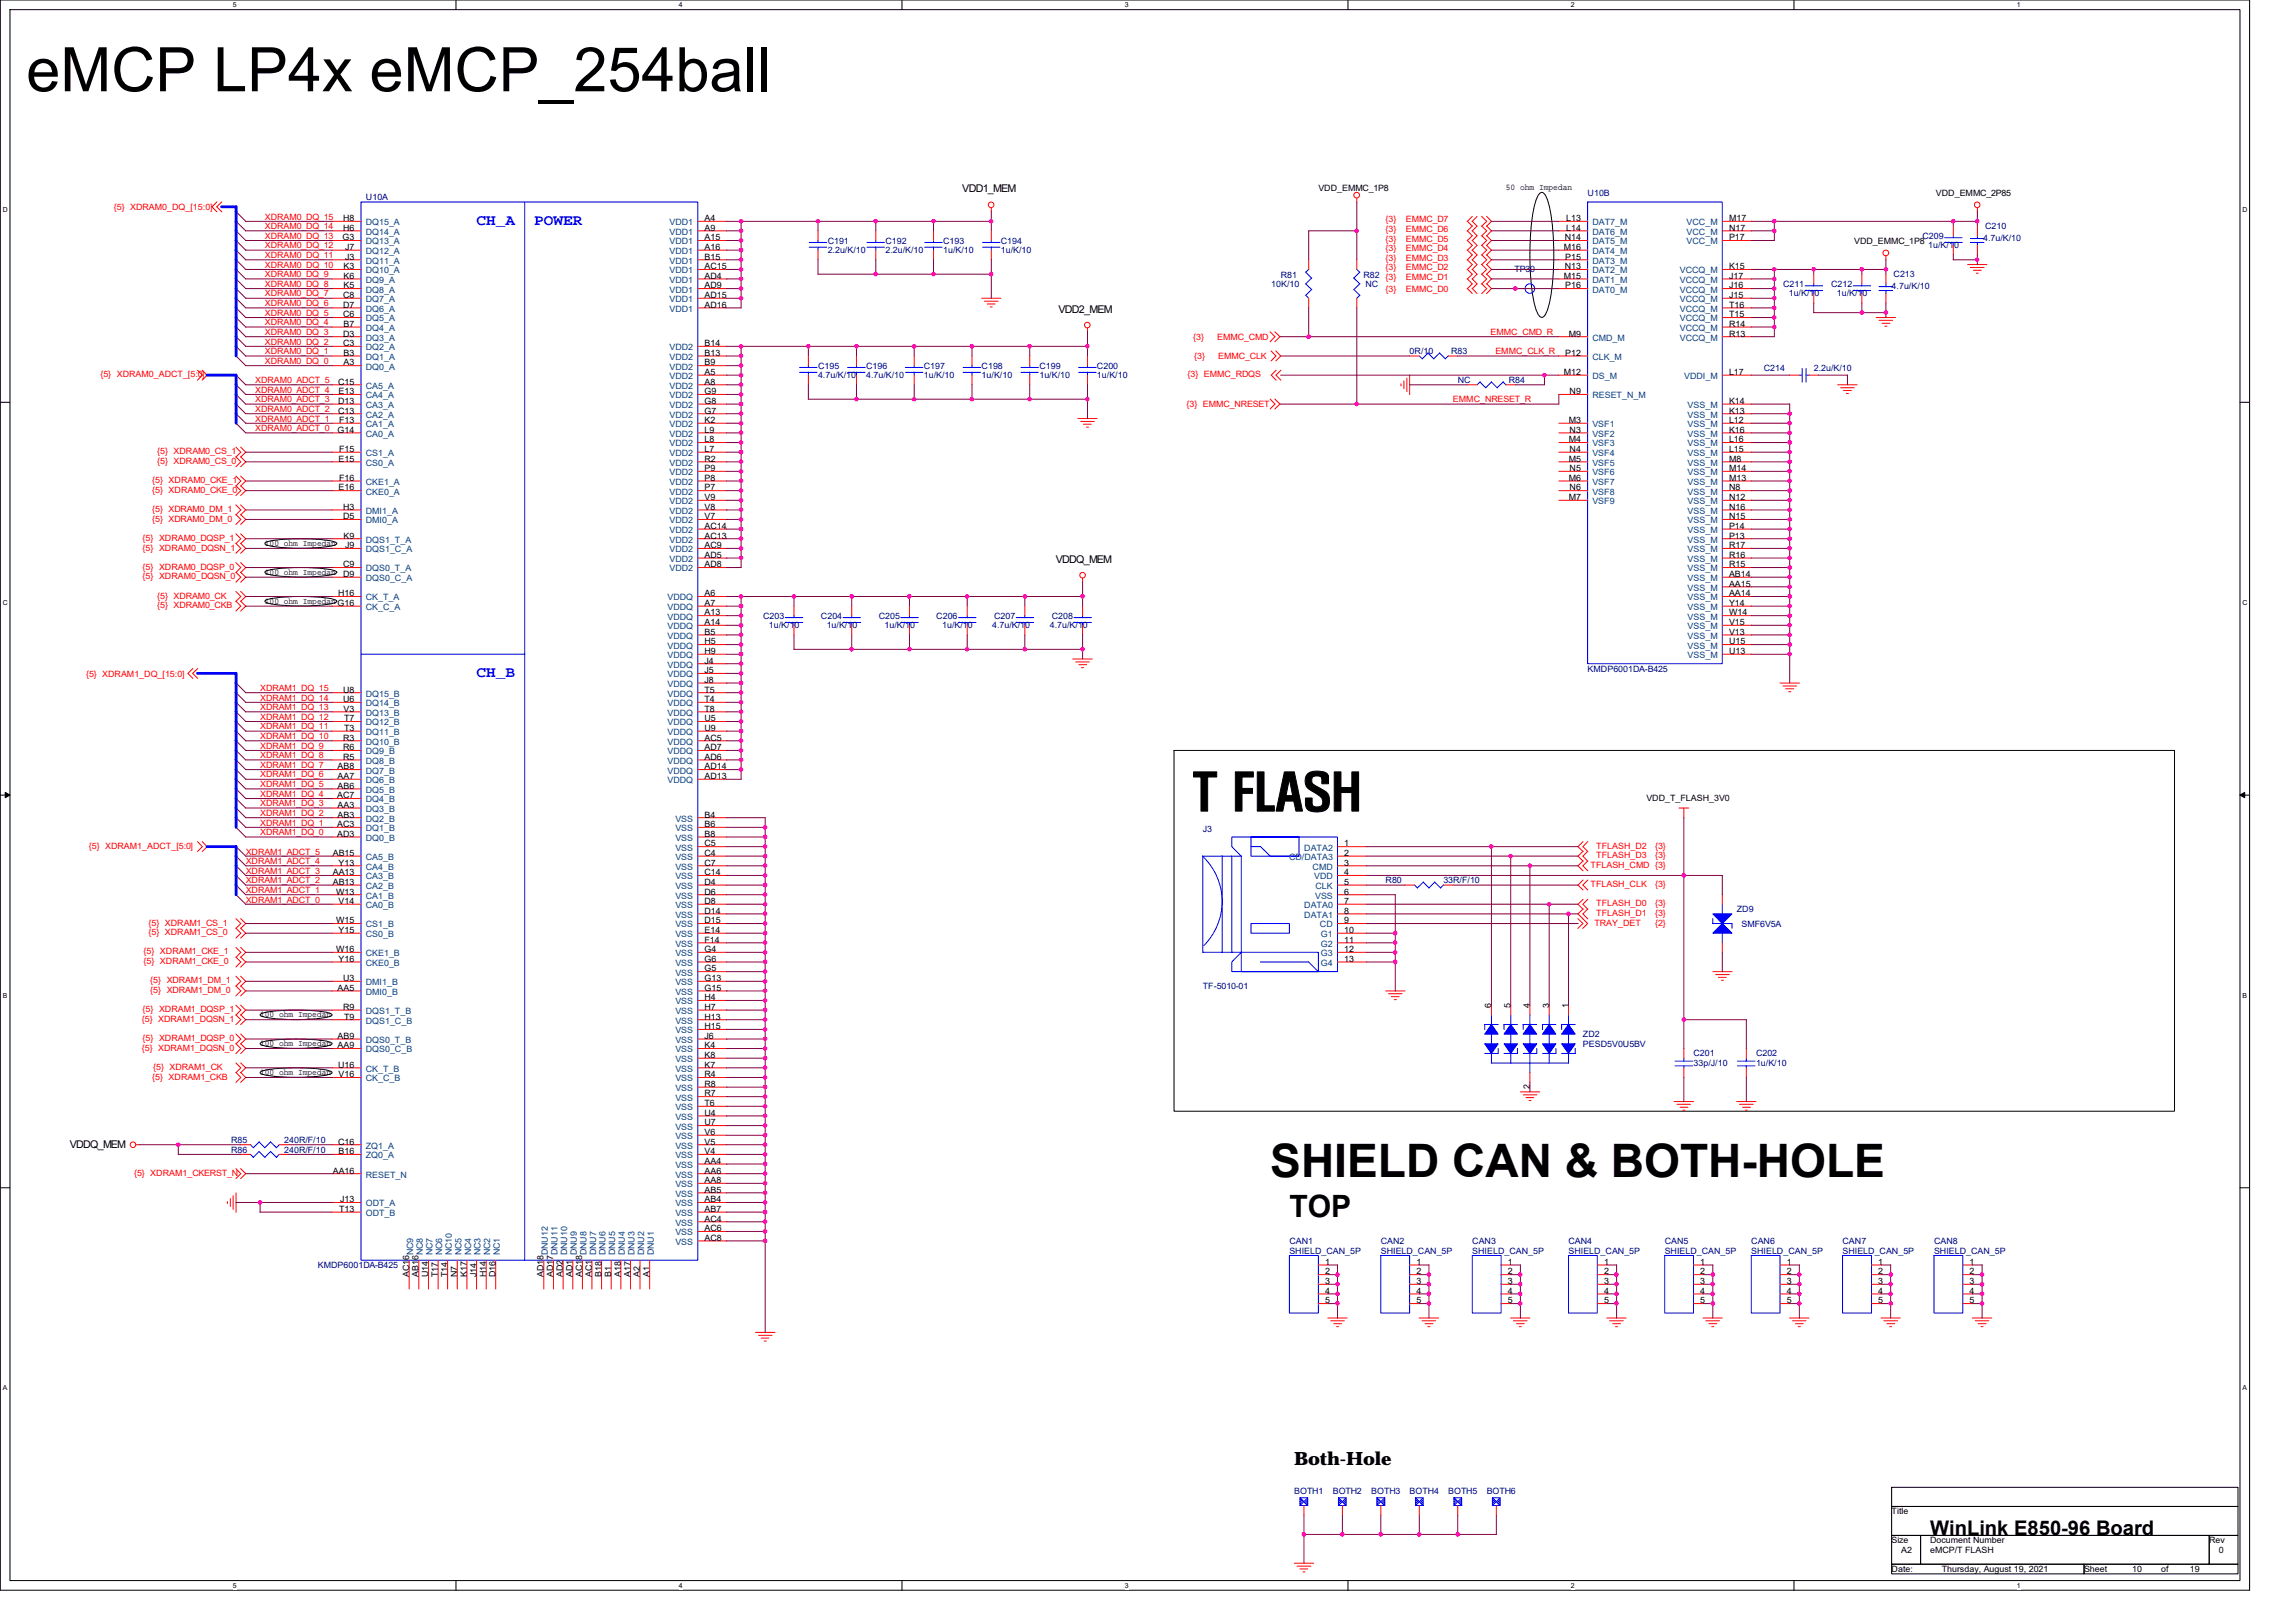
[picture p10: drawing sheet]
<svg xmlns="http://www.w3.org/2000/svg" width="297mm" height="210mm" viewBox="0 0 297 210" stroke-linecap="round" stroke-linejoin="round" font-family="sans-serif">
<defs><g id="words">
<text font-size="8" x="3.4" y="11.8">eMCP LP4x eMCP_254ball</text>
<g font-size="6">
<text x="154.4" y="104.7">T FLASH</text>
<text x="164.3" y="152.3">SHIELD CAN &amp; BOTH-HOLE</text>
</g>
<text font-size="4" x="166.8" y="157.4">TOP</text>
<text font-size="2.6" x="249.7" y="198.6">WinLink E850-96 Board</text>
<text font-size="2.4" x="167.4" y="189.5">Both-Hole</text>
<g font-size="2" fill="#00f">
<text x="61.7" y="29.1">CH_A</text>
<text x="69.1" y="29.1">POWER</text>
<text x="61.7" y="87.5">CH_B</text>
</g>
<g font-size="1.4">
<text x="124.5" y="24.9">VDD1_MEM</text>
<text x="136.9" y="40.4">VDD2_MEM</text>
<text x="136.6" y="72.8">VDDQ_MEM</text>
<text x="9" y="148.5">VDDQ_MEM</text>
</g>
<g font-size="1.1" fill="#f00">
<text x="14.7" y="27.2">{5} XDRAM0_DQ_[15:0]</text>
<text x="34.3" y="28.4">XDRAM0_DQ_15</text>
<text x="34.3" y="29.7">XDRAM0_DQ_14</text>
<text x="179.3" y="28.8">{3}</text>
<text x="181.9" y="28.8">EMMC_D7</text>
<text x="34.3" y="35.9">XDRAM0_DQ_9</text>
<text x="34.3" y="30.9">XDRAM0_DQ_13</text>
<text x="34.3" y="33.4">XDRAM0_DQ_11</text>
<text x="34.3" y="32.1">XDRAM0_DQ_12</text>
<text x="34.3" y="34.6">XDRAM0_DQ_10</text>
<text x="179.3" y="33.8">{3}</text>
<text x="179.3" y="35">{3}</text>
<text x="179.3" y="31.3">{3}</text>
<text x="179.3" y="30">{3}</text>
<text x="179.3" y="32.5">{3}</text>
<text x="181.9" y="33.8">EMMC_D3</text>
<text x="181.9" y="35">EMMC_D2</text>
<text x="181.9" y="31.3">EMMC_D5</text>
<text x="181.9" y="30">EMMC_D6</text>
<text x="181.9" y="32.5">EMMC_D4</text>
<text x="34.3" y="38.4">XDRAM0_DQ_7</text>
<text x="34.3" y="40.9">XDRAM0_DQ_5</text>
<text x="34.3" y="39.6">XDRAM0_DQ_6</text>
<text x="34.3" y="37.1">XDRAM0_DQ_8</text>
<text x="179.3" y="37.7">{3}</text>
<text x="181.9" y="37.7">EMMC_D0</text>
<text x="181.9" y="36.2">EMMC_D1</text>
<text x="34.3" y="47.1">XDRAM0_DQ_0</text>
<text x="34.3" y="43.3">XDRAM0_DQ_3</text>
<text x="34.3" y="42.1">XDRAM0_DQ_4</text>
<text x="34.3" y="44.6">XDRAM0_DQ_2</text>
<text x="34.3" y="45.8">XDRAM0_DQ_1</text>
<text x="154.4" y="44">{3}</text>
<text x="154.5" y="46.4">{3}</text>
<text x="157.5" y="44">EMMC_CMD</text>
<text x="157.6" y="46.4">EMMC_CLK</text>
<text x="192.8" y="43.3">EMMC_CMD_R</text>
<text x="193.5" y="45.8">EMMC_CLK_R</text>
<text x="13" y="48.8">{5} XDRAM0_ADCT_[5:0]</text>
<text x="33" y="49.6">XDRAM0_ADCT_5</text>
<text x="33" y="53.3">XDRAM0_ADCT_2</text>
<text x="33" y="50.8">XDRAM0_ADCT_4</text>
<text x="33" y="52">XDRAM0_ADCT_3</text>
<text x="153.5" y="52.7">{3} EMMC_NRESET</text>
<text x="153.6" y="48.8">{3} EMMC_RDQS</text>
<text x="188" y="52">EMMC_NRESET_R</text>
<text x="20.3" y="58.8">{5} XDRAM0_CS_1</text>
<text x="33" y="55.8">XDRAM0_ADCT_0</text>
<text x="33" y="54.5">XDRAM0_ADCT_1</text>
<text x="19.7" y="62.5">{5} XDRAM0_CKE_1</text>
<text x="19.7" y="63.8">{5} XDRAM0_CKE_0</text>
<text x="20.3" y="60">{5} XDRAM0_CS_0</text>
<text x="18.5" y="70">{5} XDRAM0_DQSP_1</text>
<text x="18.5" y="71.2">{5} XDRAM0_DQSN_1</text>
<text x="19.7" y="67.5">{5} XDRAM0_DM_0</text>
<text x="19.7" y="66.2">{5} XDRAM0_DM_1</text>
<text x="18.5" y="75">{5} XDRAM0_DQSN_0</text>
<text x="18.5" y="73.7">{5} XDRAM0_DQSP_0</text>
<text x="20.3" y="77.4">{5} XDRAM0_CK</text>
<text x="20.3" y="78.7">{5} XDRAM0_CKB</text>
<text x="11.1" y="87.5">{5} XDRAM1_DQ_[15:0]</text>
<text x="33.6" y="89.4">XDRAM1_DQ_15</text>
<text x="33.6" y="95.6">XDRAM1_DQ_10</text>
<text x="33.6" y="94.4">XDRAM1_DQ_11</text>
<text x="33.6" y="90.6">XDRAM1_DQ_14</text>
<text x="33.6" y="93.1">XDRAM1_DQ_12</text>
<text x="33.6" y="91.9">XDRAM1_DQ_13</text>
<text x="33.6" y="99.3">XDRAM1_DQ_7</text>
<text x="33.6" y="96.9">XDRAM1_DQ_9</text>
<text x="33.6" y="100.6">XDRAM1_DQ_6</text>
<text x="33.6" y="98.1">XDRAM1_DQ_8</text>
<text x="33.6" y="101.8">XDRAM1_DQ_5</text>
<text x="33.6" y="104.3">XDRAM1_DQ_3</text>
<text x="33.6" y="105.6">XDRAM1_DQ_2</text>
<text x="33.6" y="103.1">XDRAM1_DQ_4</text>
<text x="33.6" y="106.8">XDRAM1_DQ_1</text>
<text x="11.5" y="109.8">{5} XDRAM1_ADCT_[5:0]</text>
<text x="31.8" y="111.8">XDRAM1_ADCT_4</text>
<text x="31.8" y="113">XDRAM1_ADCT_3</text>
<text x="31.8" y="110.6">XDRAM1_ADCT_5</text>
<text x="33.6" y="108.1">XDRAM1_DQ_0</text>
<text x="205.8" y="112.3">TFLASH_CMD {3}</text>
<text x="206.5" y="109.8">TFLASH_D2</text>
<text x="206.5" y="111">TFLASH_D3</text>
<text x="214.1" y="109.8">{3}</text>
<text x="214.1" y="111">{3}</text>
<text x="19.2" y="119.8">{5} XDRAM1_CS_1</text>
<text x="31.8" y="114.3">XDRAM1_ADCT_2</text>
<text x="31.8" y="115.5">XDRAM1_ADCT_1</text>
<text x="31.8" y="116.8">XDRAM1_ADCT_0</text>
<text x="205.8" y="114.8">TFLASH_CLK</text>
<text x="206.3" y="119.8">TRAY_DET</text>
<text x="206.5" y="117.3">TFLASH_D0</text>
<text x="206.5" y="118.5">TFLASH_D1</text>
<text x="214.1" y="117.3">{3}</text>
<text x="214.1" y="118.5">{3}</text>
<text x="214.1" y="114.8">{3}</text>
<text x="214.1" y="119.8">{2}</text>
<text x="18.6" y="124.7">{5} XDRAM1_CKE_0</text>
<text x="18.6" y="123.5">{5} XDRAM1_CKE_1</text>
<text x="19.2" y="121">{5} XDRAM1_CS_0</text>
<text x="18.5" y="131">{5} XDRAM1_DQSP_1</text>
<text x="19.4" y="127.2">{5} XDRAM1_DM_1</text>
<text x="19.4" y="128.5">{5} XDRAM1_DM_0</text>
<text x="18.3" y="132.2">{5} XDRAM1_DQSN_1</text>
<text x="18.3" y="135.9">{5} XDRAM1_DQSN_0</text>
<text x="18.5" y="134.7">{5} XDRAM1_DQSP_0</text>
<text x="19.7" y="139.7">{5} XDRAM1_CKB</text>
<text x="19.8" y="138.4">{5} XDRAM1_CK</text>
<text x="17.4" y="152.1">{5} XDRAM1_CKERST_N</text>
</g>
<g font-size="1.1">
<text x="44.4" y="29.8">H6</text>
<text x="44.4" y="28.6">H8</text>
<text x="91.1" y="28.6">A4</text>
<text x="91.1" y="29.8">A9</text>
<text x="170.6" y="24.7">VDD_EMMC_1P8</text>
<text x="194.8" y="24.6">50 ohm Impedan</text>
<text x="202.6" y="29.8">L14</text>
<text x="202.6" y="28.6">L13</text>
<text x="223.7" y="28.6">M17</text>
<text x="223.7" y="29.8">N17</text>
<text x="250.5" y="25.3">VDD_EMMC_2P85</text>
<text x="44.3" y="31.1">G3</text>
<text x="44.4" y="34.8">K3</text>
<text x="44.6" y="33.6">J3</text>
<text x="44.6" y="32.3">J7</text>
<text x="91.1" y="31.1">A15</text>
<text x="91.1" y="32.3">A16</text>
<text x="91.1" y="33.6">B15</text>
<text x="91.1" y="34.8">AC15</text>
<text x="202.3" y="32.3">M16</text>
<text x="202.4" y="34.8">N13</text>
<text x="202.4" y="31.1">N14</text>
<text x="202.5" y="33.6">P15</text>
<text x="223.7" y="31.1">P17</text>
<text x="223.7" y="34.8">K15</text>
<text x="239.9" y="31.5">VDD_EMMC_1P8</text>
<text x="44.4" y="41.1">C6</text>
<text x="44.4" y="39.8">D7</text>
<text x="44.4" y="38.6">C8</text>
<text x="44.4" y="37.3">K5</text>
<text x="44.4" y="36.1">K6</text>
<text x="91.1" y="36.1">AD4</text>
<text x="91.1" y="37.3">AD9</text>
<text x="91.1" y="38.6">AD15</text>
<text x="91.1" y="39.8">AD16</text>
<text x="202.3" y="36.1">M15</text>
<text x="202.5" y="37.3">P16</text>
<text x="223.7" y="38.6">J15</text>
<text x="223.7" y="37.3">J16</text>
<text x="223.7" y="36.1">J17</text>
<text x="223.7" y="41.1">T15</text>
<text x="223.7" y="39.8">T16</text>
<text x="44.4" y="44.8">C3</text>
<text x="44.4" y="43.5">D3</text>
<text x="44.4" y="47.3">A3</text>
<text x="44.4" y="46">B3</text>
<text x="44.4" y="42.3">B7</text>
<text x="91.1" y="47.3">B9</text>
<text x="91.1" y="46">B13</text>
<text x="91.1" y="44.8">B14</text>
<text x="202.5" y="46">P12</text>
<text x="202.9" y="43.5">M9</text>
<text x="223.7" y="43.5">R13</text>
<text x="223.7" y="42.3">R14</text>
<text x="43.7" y="53.5">C13</text>
<text x="43.7" y="52.3">D13</text>
<text x="43.7" y="49.8">C15</text>
<text x="43.8" y="51">E13</text>
<text x="91.1" y="48.5">A5</text>
<text x="91.1" y="49.8">A8</text>
<text x="91.1" y="53.5">G7</text>
<text x="91.1" y="52.3">G8</text>
<text x="91.1" y="51">G9</text>
<text x="202.3" y="48.5">M12</text>
<text x="203.1" y="51">N9</text>
<text x="223.7" y="48.5">L17</text>
<text x="223.7" y="53.5">K13</text>
<text x="223.7" y="52.3">K14</text>
<text x="43.7" y="56">G14</text>
<text x="43.8" y="59.7">E15</text>
<text x="43.9" y="54.7">F13</text>
<text x="43.9" y="58.5">F15</text>
<text x="91.1" y="54.7">K2</text>
<text x="91.1" y="58.5">L7</text>
<text x="91.1" y="57.2">L8</text>
<text x="91.1" y="56">L9</text>
<text x="91.1" y="59.7">R2</text>
<text x="202.9" y="54.7">M3</text>
<text x="202.9" y="57.2">M4</text>
<text x="202.9" y="59.7">M5</text>
<text x="203.1" y="56">N3</text>
<text x="203.1" y="58.5">N4</text>
<text x="223.7" y="56">K16</text>
<text x="223.7" y="54.7">L12</text>
<text x="223.7" y="58.5">L15</text>
<text x="223.7" y="57.2">L16</text>
<text x="223.7" y="59.7">M8</text>
<text x="43.8" y="63.5">E16</text>
<text x="43.9" y="62.2">F16</text>
<text x="44.4" y="66">H3</text>
<text x="91.1" y="63.5">P7</text>
<text x="91.1" y="62.2">P8</text>
<text x="91.1" y="61">P9</text>
<text x="91.1" y="66">V8</text>
<text x="91.1" y="64.7">V9</text>
<text x="202.9" y="62.2">M6</text>
<text x="202.9" y="64.7">M7</text>
<text x="203.1" y="61">N5</text>
<text x="203.1" y="63.5">N6</text>
<text x="223.7" y="62.2">M13</text>
<text x="223.7" y="61">M14</text>
<text x="223.7" y="63.5">N8</text>
<text x="223.7" y="64.7">N12</text>
<text x="223.7" y="66">N16</text>
<text x="34.3" y="70.6">100 ohm Impedan</text>
<text x="44.4" y="67.2">D5</text>
<text x="44.4" y="69.7">K9</text>
<text x="44.6" y="70.9">J9</text>
<text x="91.1" y="67.2">V7</text>
<text x="91.1" y="70.9">AC9</text>
<text x="91.1" y="69.7">AC13</text>
<text x="91.1" y="68.4">AC14</text>
<text x="223.7" y="67.2">N15</text>
<text x="223.7" y="69.7">P13</text>
<text x="223.7" y="68.4">P14</text>
<text x="223.7" y="70.9">R17</text>
<text x="34.3" y="74.3">100 ohm Impedan</text>
<text x="43.7" y="77.2">H16</text>
<text x="44.4" y="74.7">D9</text>
<text x="44.4" y="73.4">C9</text>
<text x="91.1" y="77.2">A6</text>
<text x="91.1" y="72.2">AD5</text>
<text x="91.1" y="73.4">AD8</text>
<text x="223.7" y="73.4">R15</text>
<text x="223.7" y="72.2">R16</text>
<text x="223.7" y="77.2">AA14</text>
<text x="223.7" y="75.9">AA15</text>
<text x="223.7" y="74.7">AB14</text>
<text x="34.3" y="78.1">100 ohm Impedan</text>
<text x="43.7" y="78.4">G16</text>
<text x="91.1" y="78.4">A7</text>
<text x="91.1" y="79.6">A13</text>
<text x="91.1" y="80.9">A14</text>
<text x="91.1" y="82.1">B5</text>
<text x="91.1" y="83.4">H5</text>
<text x="223.7" y="83.4">U15</text>
<text x="223.7" y="82.1">V13</text>
<text x="223.7" y="80.9">V15</text>
<text x="223.7" y="79.6">W14</text>
<text x="223.7" y="78.4">Y14</text>
<text x="44.4" y="89.6">U8</text>
<text x="91.1" y="84.6">H9</text>
<text x="91.1" y="85.9">J4</text>
<text x="91.1" y="87.1">J5</text>
<text x="91.1" y="88.3">J8</text>
<text x="91.1" y="89.6">T5</text>
<text x="223.7" y="84.6">U13</text>
<text x="44.4" y="95.8">R3</text>
<text x="44.4" y="90.8">U6</text>
<text x="44.4" y="92.1">V3</text>
<text x="44.5" y="94.6">T3</text>
<text x="44.5" y="93.3">T7</text>
<text x="91.1" y="90.8">T4</text>
<text x="91.1" y="92.1">T8</text>
<text x="91.1" y="93.3">U5</text>
<text x="91.1" y="94.6">U9</text>
<text x="91.1" y="95.8">AC5</text>
<text x="43.7" y="100.8">AA7</text>
<text x="43.7" y="99.5">AB8</text>
<text x="44.4" y="98.3">R5</text>
<text x="44.4" y="97.1">R6</text>
<text x="91.1" y="98.3">AD6</text>
<text x="91.1" y="97.1">AD7</text>
<text x="91.1" y="100.8">AD13</text>
<text x="91.1" y="99.5">AD14</text>
<text x="43.6" y="107">AC3</text>
<text x="43.6" y="103.3">AC7</text>
<text x="43.7" y="105.8">AB3</text>
<text x="43.7" y="104.5">AA3</text>
<text x="43.7" y="102">AB6</text>
<text x="91.1" y="105.8">B4</text>
<text x="91.1" y="107">B6</text>
<text x="213" y="103.7">VDD_T_FLASH_3V0</text>
<text x="43" y="113.2">AA13</text>
<text x="43" y="110.7">AB15</text>
<text x="43.6" y="108.3">AD3</text>
<text x="43.8" y="112">Y13</text>
<text x="91.1" y="108.3">B8</text>
<text x="91.1" y="110.7">C4</text>
<text x="91.1" y="109.5">C5</text>
<text x="91.1" y="112">C7</text>
<text x="91.1" y="113.2">C14</text>
<text x="173.9" y="109.5">1</text>
<text x="173.9" y="110.7">2</text>
<text x="173.9" y="112">3</text>
<text x="173.9" y="113.2">4</text>
<text x="43" y="114.5">AB13</text>
<text x="43.5" y="115.7">W13</text>
<text x="43.5" y="119.5">W15</text>
<text x="43.8" y="117">V14</text>
<text x="91.1" y="114.5">D4</text>
<text x="91.1" y="115.7">D6</text>
<text x="91.1" y="117">D8</text>
<text x="91.1" y="118.2">D14</text>
<text x="91.1" y="119.5">D15</text>
<text x="173.9" y="114.5">5</text>
<text x="173.9" y="115.7">6</text>
<text x="173.9" y="117">7</text>
<text x="173.9" y="118.2">8</text>
<text x="173.9" y="119.5">9</text>
<text x="43.5" y="123.2">W16</text>
<text x="43.8" y="120.7">Y15</text>
<text x="43.8" y="124.4">Y16</text>
<text x="91.1" y="120.7">E14</text>
<text x="91.1" y="122">F14</text>
<text x="91.1" y="123.2">G4</text>
<text x="91.1" y="125.7">G5</text>
<text x="91.1" y="124.4">G6</text>
<text x="173.9" y="120.7">10</text>
<text x="173.9" y="122">11</text>
<text x="173.9" y="123.2">12</text>
<text x="173.9" y="124.4">13</text>
<text x="33.7" y="131.6">100 ohm Impedan</text>
<text x="43.7" y="128.2">AA5</text>
<text x="44.4" y="126.9">U3</text>
<text x="44.4" y="130.7">R9</text>
<text x="44.5" y="131.9">T9</text>
<text x="91.1" y="126.9">G13</text>
<text x="91.1" y="128.2">G15</text>
<text x="91.1" y="129.4">H4</text>
<text x="91.1" y="130.7">H7</text>
<text x="91.1" y="131.9">H13</text>
<text x="192.9" y="130.5" transform="rotate(-90 192.9 130.5)">6</text>
<text x="195.4" y="130.5" transform="rotate(-90 195.4 130.5)">5</text>
<text x="197.9" y="130.5" transform="rotate(-90 197.9 130.5)">4</text>
<text x="200.4" y="130.5" transform="rotate(-90 200.4 130.5)">3</text>
<text x="202.9" y="130.5" transform="rotate(-90 202.9 130.5)">1</text>
<text x="33.7" y="135.3">100 ohm Impedan</text>
<text x="43.7" y="135.6">AA9</text>
<text x="43.7" y="134.4">AB9</text>
<text x="91.1" y="133.2">H15</text>
<text x="91.1" y="134.4">J6</text>
<text x="91.1" y="135.6">K4</text>
<text x="91.1" y="136.9">K8</text>
<text x="33.7" y="139.1">100 ohm Impedan</text>
<text x="43.7" y="138.1">U16</text>
<text x="43.8" y="139.4">V16</text>
<text x="91.1" y="138.1">K7</text>
<text x="91.1" y="139.4">R4</text>
<text x="91.1" y="141.9">R7</text>
<text x="91.1" y="140.6">R8</text>
<text x="91.1" y="143.1">T6</text>
<text x="197.9" y="140.9" transform="rotate(-90 197.9 140.9)">2</text>
<text x="43.7" y="148.1">C16</text>
<text x="43.8" y="149.3">B16</text>
<text x="91.1" y="144.4">U4</text>
<text x="91.1" y="145.6">U7</text>
<text x="91.1" y="149.3">V4</text>
<text x="91.1" y="148.1">V5</text>
<text x="91.1" y="146.9">V6</text>
<text x="43" y="151.8">AA16</text>
<text x="44" y="155.6">J13</text>
<text x="91.1" y="150.6">AA4</text>
<text x="91.1" y="151.8">AA6</text>
<text x="91.1" y="153.1">AA8</text>
<text x="91.1" y="155.6">AB4</text>
<text x="91.1" y="154.3">AB5</text>
<text x="43.9" y="156.8">T13</text>
<text x="91.1" y="156.8">AB7</text>
<text x="91.1" y="158.1">AC4</text>
<text x="91.1" y="159.3">AC6</text>
<text x="91.1" y="160.5">AC8</text>
<text x="52.9" y="165.2" transform="rotate(-90 52.9 165.2)">AC16</text>
<text x="54.2" y="165.2" transform="rotate(-90 54.2 165.2)">AB16</text>
<text x="55.4" y="165.2" transform="rotate(-90 55.4 165.2)">U14</text>
<text x="56.7" y="165.2" transform="rotate(-90 56.7 165.2)">T17</text>
<text x="57.9" y="165.2" transform="rotate(-90 57.9 165.2)">T14</text>
<text x="59.1" y="165.2" transform="rotate(-90 59.1 165.2)">N7</text>
<text x="60.4" y="165.2" transform="rotate(-90 60.4 165.2)">K17</text>
<text x="61.6" y="165.2" transform="rotate(-90 61.6 165.2)">J14</text>
<text x="62.9" y="165.2" transform="rotate(-90 62.9 165.2)">H14</text>
<text x="64.1" y="165.2" transform="rotate(-90 64.1 165.2)">D16</text>
<text x="70.3" y="165.2" transform="rotate(-90 70.3 165.2)">AD18</text>
<text x="71.6" y="165.2" transform="rotate(-90 71.6 165.2)">AD17</text>
<text x="72.8" y="165.2" transform="rotate(-90 72.8 165.2)">AD2</text>
<text x="74.1" y="165.2" transform="rotate(-90 74.1 165.2)">AD1</text>
<text x="75.3" y="165.2" transform="rotate(-90 75.3 165.2)">AC18</text>
<text x="76.6" y="165.2" transform="rotate(-90 76.6 165.2)">AC1</text>
<text x="77.8" y="165.2" transform="rotate(-90 77.8 165.2)">B18</text>
<text x="79.1" y="165.2" transform="rotate(-90 79.1 165.2)">B1</text>
<text x="80.3" y="165.2" transform="rotate(-90 80.3 165.2)">A18</text>
<text x="81.6" y="165.2" transform="rotate(-90 81.6 165.2)">A17</text>
<text x="82.8" y="165.2" transform="rotate(-90 82.8 165.2)">A2</text>
<text x="84" y="165.2" transform="rotate(-90 84 165.2)">A1</text>
<text x="171.4" y="163.6">1</text>
<text x="171.4" y="164.9">2</text>
<text x="171.4" y="166.1">3</text>
<text x="171.4" y="167.4">4</text>
<text x="183.2" y="163.6">1</text>
<text x="183.2" y="164.9">2</text>
<text x="183.2" y="166.1">3</text>
<text x="183.2" y="167.4">4</text>
<text x="195.1" y="163.6">1</text>
<text x="195.1" y="164.9">2</text>
<text x="195.1" y="166.1">3</text>
<text x="195.1" y="167.4">4</text>
<text x="207.5" y="163.6">1</text>
<text x="207.5" y="164.9">2</text>
<text x="207.5" y="166.1">3</text>
<text x="207.5" y="167.4">4</text>
<text x="220" y="163.6">1</text>
<text x="220" y="164.9">2</text>
<text x="220" y="166.1">3</text>
<text x="220" y="167.4">4</text>
<text x="231.2" y="163.6">1</text>
<text x="231.2" y="164.9">2</text>
<text x="231.2" y="166.1">3</text>
<text x="231.2" y="167.4">4</text>
<text x="243" y="163.6">1</text>
<text x="243" y="164.9">2</text>
<text x="243" y="166.1">3</text>
<text x="243" y="167.4">4</text>
<text x="254.8" y="163.6">1</text>
<text x="254.8" y="164.9">2</text>
<text x="254.8" y="166.1">3</text>
<text x="254.8" y="167.4">4</text>
<text x="171.4" y="168.6">5</text>
<text x="183.2" y="168.6">5</text>
<text x="195.1" y="168.6">5</text>
<text x="207.5" y="168.6">5</text>
<text x="220" y="168.6">5</text>
<text x="231.2" y="168.6">5</text>
<text x="243" y="168.6">5</text>
<text x="254.8" y="168.6">5</text>
<text x="244.7" y="195.9">Title</text>
<text x="244.7" y="199.7">Size</text>
<text x="244.7" y="203.4">Date:</text>
<text x="246" y="200.9">A2</text>
<text x="249.7" y="199.7">Document Number</text>
<text x="249.7" y="200.9">eMCP/T FLASH</text>
<text x="251.2" y="203.4">Thursday, August 19, 2021</text>
<text x="269.6" y="203.4">Sheet</text>
<text x="275.8" y="203.4">10</text>
<text x="279.6" y="203.4">of</text>
<text x="283.3" y="203.4">19</text>
<text x="285.8" y="199.7">Rev</text>
<text x="287" y="200.9">0</text>
</g>
<g font-size="1.1" fill="#004080">
<text x="47.3" y="29.1">DQ15_A</text>
<text x="86.6" y="29.1">VDD1</text>
<text x="206" y="29.1">DAT7_M</text>
<text x="218.2" y="29.1">VCC_M</text>
<text x="47.3" y="35.4">DQ10_A</text>
<text x="47.3" y="34.1">DQ11_A</text>
<text x="47.3" y="32.9">DQ12_A</text>
<text x="47.3" y="31.6">DQ13_A</text>
<text x="47.3" y="30.4">DQ14_A</text>
<text x="86.6" y="30.4">VDD1</text>
<text x="86.6" y="31.6">VDD1</text>
<text x="86.6" y="32.9">VDD1</text>
<text x="86.6" y="34.1">VDD1</text>
<text x="86.6" y="35.4">VDD1</text>
<text x="206" y="35.4">DAT2_M</text>
<text x="206" y="34.1">DAT3_M</text>
<text x="206" y="32.9">DAT4_M</text>
<text x="206" y="31.6">DAT5_M</text>
<text x="206" y="30.4">DAT6_M</text>
<text x="217.3" y="35.4">VCCQ_M</text>
<text x="218.2" y="30.4">VCC_M</text>
<text x="218.2" y="31.6">VCC_M</text>
<text x="47.3" y="41.6">DQ5_A</text>
<text x="47.3" y="40.3">DQ6_A</text>
<text x="47.3" y="39.1">DQ7_A</text>
<text x="47.3" y="37.8">DQ8_A</text>
<text x="47.3" y="36.6">DQ9_A</text>
<text x="86.6" y="36.6">VDD1</text>
<text x="86.6" y="37.8">VDD1</text>
<text x="86.6" y="39.1">VDD1</text>
<text x="86.6" y="40.3">VDD1</text>
<text x="206" y="37.8">DAT0_M</text>
<text x="206" y="36.6">DAT1_M</text>
<text x="217.3" y="39.1">VCCQ_M</text>
<text x="217.3" y="37.8">VCCQ_M</text>
<text x="217.3" y="36.6">VCCQ_M</text>
<text x="217.3" y="41.6">VCCQ_M</text>
<text x="217.3" y="40.3">VCCQ_M</text>
<text x="47.3" y="47.8">DQ0_A</text>
<text x="47.3" y="46.6">DQ1_A</text>
<text x="47.3" y="45.3">DQ2_A</text>
<text x="47.3" y="44.1">DQ3_A</text>
<text x="47.3" y="42.8">DQ4_A</text>
<text x="86.6" y="47.8">VDD2</text>
<text x="86.6" y="46.6">VDD2</text>
<text x="86.6" y="45.3">VDD2</text>
<text x="206" y="44.1">CMD_M</text>
<text x="206" y="46.6">CLK_M</text>
<text x="217.3" y="44.1">VCCQ_M</text>
<text x="217.3" y="42.8">VCCQ_M</text>
<text x="47.3" y="52.8">CA3_A</text>
<text x="47.3" y="51.5">CA4_A</text>
<text x="47.3" y="50.3">CA5_A</text>
<text x="86.6" y="49">VDD2</text>
<text x="86.6" y="50.3">VDD2</text>
<text x="86.6" y="52.8">VDD2</text>
<text x="86.6" y="51.5">VDD2</text>
<text x="206" y="49">DS_M</text>
<text x="206" y="51.5">RESET_N_M</text>
<text x="217.9" y="49">VDDI_M</text>
<text x="218.3" y="52.8">VSS_M</text>
<text x="47.3" y="56.5">CA0_A</text>
<text x="47.3" y="55.3">CA1_A</text>
<text x="47.3" y="54">CA2_A</text>
<text x="47.3" y="59">CS1_A</text>
<text x="86.6" y="54">VDD2</text>
<text x="86.6" y="55.3">VDD2</text>
<text x="86.6" y="59">VDD2</text>
<text x="86.6" y="57.8">VDD2</text>
<text x="86.6" y="56.5">VDD2</text>
<text x="206" y="55.3">VSF1</text>
<text x="206" y="56.5">VSF2</text>
<text x="206" y="57.8">VSF3</text>
<text x="206" y="59">VSF4</text>
<text x="218.3" y="54">VSS_M</text>
<text x="218.3" y="56.5">VSS_M</text>
<text x="218.3" y="55.3">VSS_M</text>
<text x="218.3" y="59">VSS_M</text>
<text x="218.3" y="57.8">VSS_M</text>
<text x="47.3" y="60.3">CS0_A</text>
<text x="47.3" y="64">CKE0_A</text>
<text x="47.3" y="62.7">CKE1_A</text>
<text x="86.6" y="64">VDD2</text>
<text x="86.6" y="62.7">VDD2</text>
<text x="86.6" y="61.5">VDD2</text>
<text x="86.6" y="60.3">VDD2</text>
<text x="86.6" y="65.2">VDD2</text>
<text x="206" y="60.3">VSF5</text>
<text x="206" y="61.5">VSF6</text>
<text x="206" y="62.7">VSF7</text>
<text x="206" y="64">VSF8</text>
<text x="206" y="65.2">VSF9</text>
<text x="218.3" y="60.3">VSS_M</text>
<text x="218.3" y="62.7">VSS_M</text>
<text x="218.3" y="61.5">VSS_M</text>
<text x="218.3" y="64">VSS_M</text>
<text x="218.3" y="65.2">VSS_M</text>
<text x="47.3" y="67.7">DMI0_A</text>
<text x="47.3" y="66.5">DMI1_A</text>
<text x="47.3" y="71.5">DQS1_C_A</text>
<text x="47.3" y="70.2">DQS1_T_A</text>
<text x="86.6" y="70.2">VDD2</text>
<text x="86.6" y="69">VDD2</text>
<text x="86.6" y="67.7">VDD2</text>
<text x="86.6" y="66.5">VDD2</text>
<text x="86.6" y="71.5">VDD2</text>
<text x="218.3" y="67.7">VSS_M</text>
<text x="218.3" y="66.5">VSS_M</text>
<text x="218.3" y="70.2">VSS_M</text>
<text x="218.3" y="69">VSS_M</text>
<text x="218.3" y="71.5">VSS_M</text>
<text x="47.3" y="77.7">CK_T_A</text>
<text x="47.3" y="75.2">DQS0_C_A</text>
<text x="47.3" y="73.9">DQS0_T_A</text>
<text x="86.4" y="77.7">VDDQ</text>
<text x="86.6" y="72.7">VDD2</text>
<text x="86.6" y="73.9">VDD2</text>
<text x="218.3" y="73.9">VSS_M</text>
<text x="218.3" y="72.7">VSS_M</text>
<text x="218.3" y="77.7">VSS_M</text>
<text x="218.3" y="76.4">VSS_M</text>
<text x="218.3" y="75.2">VSS_M</text>
<text x="47.3" y="78.9">CK_C_A</text>
<text x="86.4" y="78.9">VDDQ</text>
<text x="86.4" y="80.2">VDDQ</text>
<text x="86.4" y="81.4">VDDQ</text>
<text x="86.4" y="82.7">VDDQ</text>
<text x="86.4" y="83.9">VDDQ</text>
<text x="218.3" y="83.9">VSS_M</text>
<text x="218.3" y="82.7">VSS_M</text>
<text x="218.3" y="81.4">VSS_M</text>
<text x="218.3" y="80.2">VSS_M</text>
<text x="218.3" y="78.9">VSS_M</text>
<text x="86.4" y="85.2">VDDQ</text>
<text x="86.4" y="86.4">VDDQ</text>
<text x="86.4" y="87.6">VDDQ</text>
<text x="86.4" y="88.9">VDDQ</text>
<text x="218.3" y="85.2">VSS_M</text>
<text x="47.3" y="95.1">DQ11_B</text>
<text x="47.3" y="93.9">DQ12_B</text>
<text x="47.3" y="92.6">DQ13_B</text>
<text x="47.3" y="91.4">DQ14_B</text>
<text x="47.3" y="90.1">DQ15_B</text>
<text x="86.4" y="91.4">VDDQ</text>
<text x="86.4" y="90.1">VDDQ</text>
<text x="86.4" y="92.6">VDDQ</text>
<text x="86.4" y="93.9">VDDQ</text>
<text x="86.4" y="95.1">VDDQ</text>
<text x="47.3" y="101.3">DQ6_B</text>
<text x="47.3" y="100.1">DQ7_B</text>
<text x="47.3" y="98.8">DQ8_B</text>
<text x="47.3" y="97.6">DQ9_B</text>
<text x="47.3" y="96.4">DQ10_B</text>
<text x="86.4" y="96.4">VDDQ</text>
<text x="86.4" y="98.8">VDDQ</text>
<text x="86.4" y="97.6">VDDQ</text>
<text x="86.4" y="101.3">VDDQ</text>
<text x="86.4" y="100.1">VDDQ</text>
<text x="47.3" y="107.5">DQ1_B</text>
<text x="47.3" y="106.3">DQ2_B</text>
<text x="47.3" y="105.1">DQ3_B</text>
<text x="47.3" y="103.8">DQ4_B</text>
<text x="47.3" y="102.6">DQ5_B</text>
<text x="87.4" y="106.3">VSS</text>
<text x="87.4" y="107.5">VSS</text>
<text x="47.3" y="113.8">CA3_B</text>
<text x="47.3" y="112.5">CA4_B</text>
<text x="47.3" y="111.3">CA5_B</text>
<text x="47.3" y="108.8">DQ0_B</text>
<text x="87.4" y="108.8">VSS</text>
<text x="87.4" y="111.3">VSS</text>
<text x="87.4" y="110">VSS</text>
<text x="87.4" y="112.5">VSS</text>
<text x="87.4" y="113.8">VSS</text>
<text x="166.8" y="111.3">CD/DATA3</text>
<text x="168.7" y="110">DATA2</text>
<text x="169.8" y="112.5">CMD</text>
<text x="170" y="113.8">VDD</text>
<text x="47.3" y="117.5">CA0_B</text>
<text x="47.3" y="116.3">CA1_B</text>
<text x="47.3" y="115">CA2_B</text>
<text x="47.3" y="120">CS1_B</text>
<text x="87.4" y="115">VSS</text>
<text x="87.4" y="116.3">VSS</text>
<text x="87.4" y="117.5">VSS</text>
<text x="87.4" y="118.7">VSS</text>
<text x="87.4" y="120">VSS</text>
<text x="168.7" y="117.5">DATA0</text>
<text x="168.7" y="118.7">DATA1</text>
<text x="170.1" y="116.3">VSS</text>
<text x="170.2" y="115">CLK</text>
<text x="170.8" y="120">CD</text>
<text x="47.3" y="121.2">CS0_B</text>
<text x="47.3" y="125">CKE0_B</text>
<text x="47.3" y="123.7">CKE1_B</text>
<text x="87.4" y="121.2">VSS</text>
<text x="87.4" y="122.5">VSS</text>
<text x="87.4" y="123.7">VSS</text>
<text x="87.4" y="125">VSS</text>
<text x="170.9" y="121.2">G1</text>
<text x="170.9" y="122.5">G2</text>
<text x="170.9" y="123.7">G3</text>
<text x="170.9" y="125">G4</text>
<text x="47.3" y="128.7">DMI0_B</text>
<text x="47.3" y="127.5">DMI1_B</text>
<text x="47.3" y="131.2">DQS1_T_B</text>
<text x="87.4" y="126.2">VSS</text>
<text x="87.4" y="127.5">VSS</text>
<text x="87.4" y="128.7">VSS</text>
<text x="87.4" y="129.9">VSS</text>
<text x="87.4" y="131.2">VSS</text>
<text x="47.3" y="136.2">DQS0_C_B</text>
<text x="47.3" y="134.9">DQS0_T_B</text>
<text x="47.3" y="132.4">DQS1_C_B</text>
<text x="87.4" y="137.4">VSS</text>
<text x="87.4" y="132.4">VSS</text>
<text x="87.4" y="133.7">VSS</text>
<text x="87.4" y="134.9">VSS</text>
<text x="87.4" y="136.2">VSS</text>
<text x="47.3" y="139.9">CK_C_B</text>
<text x="47.3" y="138.7">CK_T_B</text>
<text x="87.4" y="138.7">VSS</text>
<text x="87.4" y="139.9">VSS</text>
<text x="87.4" y="142.4">VSS</text>
<text x="87.4" y="141.2">VSS</text>
<text x="87.4" y="143.6">VSS</text>
<text x="47.3" y="149.9">ZQ0_A</text>
<text x="47.3" y="148.6">ZQ1_A</text>
<text x="87.4" y="144.9">VSS</text>
<text x="87.4" y="146.1">VSS</text>
<text x="87.4" y="149.9">VSS</text>
<text x="87.4" y="148.6">VSS</text>
<text x="87.4" y="147.4">VSS</text>
<text x="47.3" y="152.4">RESET_N</text>
<text x="87.4" y="151.1">VSS</text>
<text x="87.4" y="152.4">VSS</text>
<text x="87.4" y="153.6">VSS</text>
<text x="87.4" y="154.8">VSS</text>
<text x="47.3" y="156.1">ODT_A</text>
<text x="47.3" y="157.3">ODT_B</text>
<text x="87.4" y="156.1">VSS</text>
<text x="87.4" y="157.3">VSS</text>
<text x="87.4" y="158.6">VSS</text>
<text x="87.4" y="159.8">VSS</text>
<text x="87.4" y="161.1">VSS</text>
<text x="53.5" y="162.4" transform="rotate(-90 53.5 162.4)">NC9</text>
<text x="54.7" y="162.4" transform="rotate(-90 54.7 162.4)">NC8</text>
<text x="56" y="162.4" transform="rotate(-90 56 162.4)">NC7</text>
<text x="57.2" y="162.4" transform="rotate(-90 57.2 162.4)">NC6</text>
<text x="58.4" y="162.4" transform="rotate(-90 58.4 162.4)">NC10</text>
<text x="59.7" y="162.4" transform="rotate(-90 59.7 162.4)">NC5</text>
<text x="60.9" y="162.4" transform="rotate(-90 60.9 162.4)">NC4</text>
<text x="62.2" y="162.4" transform="rotate(-90 62.2 162.4)">NC3</text>
<text x="63.4" y="162.4" transform="rotate(-90 63.4 162.4)">NC2</text>
<text x="64.7" y="162.4" transform="rotate(-90 64.7 162.4)">NC1</text>
<text x="70.9" y="162.4" transform="rotate(-90 70.9 162.4)">DNU12</text>
<text x="72.1" y="162.4" transform="rotate(-90 72.1 162.4)">DNU11</text>
<text x="73.4" y="162.4" transform="rotate(-90 73.4 162.4)">DNU10</text>
<text x="74.6" y="162.4" transform="rotate(-90 74.6 162.4)">DNU9</text>
<text x="75.9" y="162.4" transform="rotate(-90 75.9 162.4)">DNU8</text>
<text x="77.1" y="162.4" transform="rotate(-90 77.1 162.4)">DNU7</text>
<text x="78.4" y="162.4" transform="rotate(-90 78.4 162.4)">DNU6</text>
<text x="79.6" y="162.4" transform="rotate(-90 79.6 162.4)">DNU5</text>
<text x="80.9" y="162.4" transform="rotate(-90 80.9 162.4)">DNU4</text>
<text x="82.1" y="162.4" transform="rotate(-90 82.1 162.4)">DNU3</text>
<text x="83.3" y="162.4" transform="rotate(-90 83.3 162.4)">DNU2</text>
<text x="84.6" y="162.4" transform="rotate(-90 84.6 162.4)">DNU1</text>
</g>
<g font-size="1.1" fill="#000080">
<text x="47.3" y="25.9">U10A</text>
<text x="205.4" y="25.3">U10B</text>
<text x="256.8" y="29.7">C210</text>
<text x="107.1" y="31.5">C191</text>
<text x="107.1" y="32.8">2.2u/K/10</text>
<text x="114.6" y="31.5">C192</text>
<text x="114.6" y="32.8">2.2u/K/10</text>
<text x="122" y="31.5">C193</text>
<text x="122" y="32.8">1u/K/10</text>
<text x="129.5" y="31.5">C194</text>
<text x="129.5" y="32.8">1u/K/10</text>
<text x="165.7" y="36">R81</text>
<text x="176.4" y="36">R82 {3}</text>
<text x="195.9" y="35.2">TP30</text>
<text x="245" y="35.9">C213</text>
<text x="248.7" y="30.9">C209</text>
<text x="249.5" y="32.1">1u/K/10</text>
<text x="256.6" y="31.1">4.7u/K/10</text>
<text x="164.5" y="37.1">10K/10</text>
<text x="176.7" y="37.1">NC</text>
<text x="230.7" y="37.1">C211</text>
<text x="231.4" y="38.4">1u/K/10</text>
<text x="236.9" y="37.1">C212</text>
<text x="237.6" y="38.4">1u/K/10</text>
<text x="244.7" y="37.4">4.7u/K/10</text>
<text x="105.8" y="47.7">C195</text>
<text x="112.1" y="47.7">C196</text>
<text x="119.5" y="47.7">C197</text>
<text x="127" y="47.7">C198</text>
<text x="134.5" y="47.7">C199</text>
<text x="141.9" y="47.7">C200</text>
<text x="182.4" y="45.8">0R/10</text>
<text x="187.7" y="45.8">R83</text>
<text x="228.2" y="47.9">C214</text>
<text x="234.6" y="47.9">2.2u/K/10</text>
<text x="105.8" y="48.9">4.7u/K/10</text>
<text x="112.1" y="48.9">4.7u/K/10</text>
<text x="119.5" y="48.9">1u/K/10</text>
<text x="127" y="48.9">1u/K/10</text>
<text x="134.5" y="48.9">1u/K/10</text>
<text x="141.9" y="48.9">1u/K/10</text>
<text x="188.6" y="49.6">NC</text>
<text x="195.2" y="49.6">R84</text>
<text x="98.7" y="80.1">C203</text>
<text x="99.5" y="81.3">1u/K/10</text>
<text x="106.2" y="80.1">C204</text>
<text x="107" y="81.3">1u/K/10</text>
<text x="113.7" y="80.1">C205</text>
<text x="114.4" y="81.3">1u/K/10</text>
<text x="121.1" y="80.1">C206</text>
<text x="121.9" y="81.3">1u/K/10</text>
<text x="128.4" y="81.3">4.7u/K/10</text>
<text x="128.6" y="80.1">C207</text>
<text x="135.8" y="81.3">4.7u/K/10</text>
<text x="136.1" y="80.1">C208</text>
<text x="205.4" y="86.9">KMDP6001DA-B425</text>
<text x="155.6" y="107.7">J3</text>
<text x="179.3" y="114.3">R80</text>
<text x="186.7" y="114.3">33R/F/10</text>
<text x="224.7" y="118">ZD9</text>
<text x="225.3" y="120">SMF6V5A</text>
<text x="155.6" y="128">TF-5010-01</text>
<text x="204.8" y="134.2">ZD2</text>
<text x="204.8" y="135.4">PESD5V0U5BV</text>
<text x="219.1" y="136.7">C201</text>
<text x="219.1" y="137.9">33p/J/10</text>
<text x="227.2" y="136.7">C202</text>
<text x="227.2" y="137.9">1u/K/10</text>
<text x="29.9" y="147.9">R85</text>
<text x="29.9" y="149.1">R86</text>
<text x="36.8" y="147.9">240R/F/10</text>
<text x="36.8" y="149.1">240R/F/10</text>
<text x="166.8" y="161">CAN1</text>
<text x="178.6" y="161">CAN2</text>
<text x="190.5" y="161">CAN3</text>
<text x="202.9" y="161">CAN4</text>
<text x="215.4" y="161">CAN5</text>
<text x="226.6" y="161">CAN6</text>
<text x="238.4" y="161">CAN7</text>
<text x="250.2" y="161">CAN8</text>
<text x="41.1" y="164.1">KMDP6001DA-B425</text>
<text x="166.8" y="162.2">SHIELD_CAN_5P</text>
<text x="178.6" y="162.2">SHIELD_CAN_5P</text>
<text x="190.5" y="162.2">SHIELD_CAN_5P</text>
<text x="202.9" y="162.2">SHIELD_CAN_5P</text>
<text x="215.4" y="162.2">SHIELD_CAN_5P</text>
<text x="226.6" y="162.2">SHIELD_CAN_5P</text>
<text x="238.4" y="162.2">SHIELD_CAN_5P</text>
<text x="250.2" y="162.2">SHIELD_CAN_5P</text>
<text x="167.4" y="193.3">BOTH1</text>
<text x="172.4" y="193.3">BOTH2</text>
<text x="177.4" y="193.3">BOTH3</text>
<text x="182.4" y="193.3">BOTH4</text>
<text x="187.4" y="193.3">BOTH5</text>
<text x="192.3" y="193.3">BOTH6</text>
</g>
<g font-size=".9">
<text x="30.1" y="1">5</text>
<text x="87.8" y="1">4</text>
<text x="145.5" y="1">3</text>
<text x="203.2" y="1">2</text>
<text x="260.9" y="1">1</text>
<text x=".4" y="27.5">D</text>
<text x="290.1" y="27.5">D</text>
<text x=".4" y="78.3">C</text>
<text x="290.1" y="78.3">C</text>
<text x=".4" y="129.1">B</text>
<text x="290.1" y="129.1">B</text>
<text x=".4" y="179.9">A</text>
<text x="290.1" y="179.9">A</text>
<text x="30.1" y="205.4">5</text>
<text x="87.8" y="205.4">4</text>
<text x="145.5" y="205.4">3</text>
<text x="203.2" y="205.4">2</text>
<text x="260.9" y="205.4">1</text>
</g>
</g></defs>
<path d="M0 0h291v205.7h-291zM1.3 1.2h288.5v203.3h-288.5z" fill="none" stroke="#000" stroke-width=".13"/>
<g fill="#fff">
<path d="M30.1 .1h.5v1h-.5z"/>
<path d="M30.1 204.6h.5v1h-.5z"/>
</g>
<path d="M59 0v1.2M59 204.5v1.2" fill="none" stroke="#000" stroke-width=".13"/>
<g fill="#fff">
<path d="M87.8 .1h.5v1h-.5z"/>
<path d="M87.8 204.6h.5v1h-.5z"/>
</g>
<path d="M116.7 0v1.2M116.7 204.5v1.2" fill="none" stroke="#000" stroke-width=".13"/>
<g fill="#fff">
<path d="M145.5 .1h.5v1h-.5z"/>
<path d="M145.5 204.6h.5v1h-.5z"/>
</g>
<path d="M174.4 0v1.2M174.4 204.5v1.2" fill="none" stroke="#000" stroke-width=".13"/>
<g fill="#fff">
<path d="M203.2 .1h.5v1h-.5z"/>
<path d="M203.2 204.6h.5v1h-.5z"/>
</g>
<path d="M232.1 0v1.2M232.1 204.5v1.2" fill="none" stroke="#000" stroke-width=".13"/>
<g fill="#fff">
<path d="M260.9 .1h.5v1h-.5z"/>
<path d="M260.9 204.6h.5v1h-.5z"/>
<path d="M.4 26.6h.6v1h-.6z"/>
<path d="M290.1 26.6h.6v1h-.6z"/>
<path d="M.4 77.4h.6v1h-.6z"/>
<path d="M290.1 77.4h.6v1h-.6z"/>
</g>
<path d="M0 52h1.3M289.8 52h1.2" fill="none" stroke="#000" stroke-width=".13"/>
<g fill="#fff">
<path d="M.4 128.3h.5v1h-.5z"/>
<path d="M290.1 128.3h.6v1h-.6z"/>
</g>
<path d="M0 102.9h1.3M289.8 102.9h1.2" fill="none" stroke="#000" stroke-width=".13"/>
<path d="M.7 102.5l.6 .4-.6 .3zM289.8 102.9l.6-.4v.7z" fill="#000" stroke="#000" stroke-width=".13"/>
<g fill="#fff">
<path d="M.4 179.1h.5v1h-.5z"/>
<path d="M290.1 179.1h.6v1h-.6z"/>
</g>
<g fill="none" stroke="#000" stroke-width=".13">
<path d="M199.2 25l.3-.1 .2 .1a5.8 5.8 0 0 1 1 2.8 33.2 33.2 0 0 1-.5 12.2l-.5 .9-.2 .2-.3-.1a4.5 4.5 0 0 1-.8-2.3 35.4 35.4 0 0 1 .2-12.2l.4-1.2zM34.4 77.6a21 21 0 0 1 7.4-.3 2.62 2.62 0 0 1 1.8 .5 2.62 2.62 0 0 1-1.8 .5 26.4 26.4 0 0 1-7.1-.2l-.4-.3zM34.4 73.9a21 21 0 0 1 7.4-.3 2.62 2.62 0 0 1 1.8 .4 2.62 2.62 0 0 1-1.8 .5 26.4 26.4 0 0 1-7.1-.2l-.4-.3zM34.4 70.2a21 21 0 0 1 7.4-.4 2.62 2.62 0 0 1 1.8 .5 2.62 2.62 0 0 1-1.8 .5 26.4 26.4 0 0 1-7.1-.2l-.4-.3zM151.9 97.1h129.4v46.7h-129.4zM33.8 138.6a21 21 0 0 1 7.4-.3 2.62 2.62 0 0 1 1.8 .5 2.62 2.62 0 0 1-1.8 .4 26.4 26.4 0 0 1-7.1-.2l-.4-.2zM33.8 134.9a21.8 21.8 0 0 1 7.4-.3 2.61 2.61 0 0 1 1.8 .4 2.62 2.62 0 0 1-1.8 .5 26.4 26.4 0 0 1-7.1-.2l-.4-.3zM33.8 131.2a21 21 0 0 1 7.4-.4 2.62 2.62 0 0 1 1.8 .5 2.62 2.62 0 0 1-1.8 .5 26.4 26.4 0 0 1-7.1-.2l-.4-.3zM0 153.7h1.3M289.8 153.7h1.2M244.7 192.4h44.8v2.5h-44.8zM244.7 194.9h44.8v3.7h-44.8z"/>
<path d="M244.7 198.6h3.8v3.8h-3.8zM248.5 198.6h37.3v3.8h-37.3zM285.8 198.6h3.7v3.8h-3.7zM244.7 202.4h24.9v1.2h-24.9zM269.6 202.4h19.9v1.2h-19.9z"/>
</g>
<g fill="none" stroke="#f00" stroke-width=".13">
<path d="M28.1 26.1l-.7 .7 .7 .6M28.7 26.1l-.7 .7 .7 .6M43 38.6h3.7M43 37.3h3.7M43 39.8h3.7M43 36.1h3.7M43 34.9h3.7M43 33.6h3.7M43 32.4h3.7M43 31.1h3.7M43 29.9h3.7M43 28.6h3.7"/>
<path d="M90.3 38.6h3.7M90.3 37.3h3.7M90.3 39.8h3.7M90.3 36.1h3.7M90.3 34.9h3.7M90.3 33.6h3.7M90.3 32.4h3.7M90.3 31.1h3.7M90.3 29.9h3.7M90.3 28.6h3.7M105.8 29.9v1.2M105.8 32.4v1.2"/>
<path d="M113.3 29.9v1.2M113.3 32.4v1.2M120.8 29.9v1.2M120.8 32.4v1.2M127 38.6h2.5M127.4 39h1.7M127.7 39.3h1M128.1 39.7h.3M128.2 26.9v.5M128.2 29.9v1.2M128.2 32.4v1.2M169.3 33.6v1.3"/>
<path d="M169.3 38.6v1.2M175.5 33.6v1.3M175.5 38.6v1.2M175.5 25.6v.6M189.8 31.1l.7 .6-.7 .7M189.8 32.3l.7 .7-.7 .6M189.8 33.6l.7 .6-.7 .7M189.8 34.8l.7 .7-.7 .6M189.8 37.3l.7 .7M189.8 36.1l.7 .6-.7 .7M189.8 29.8l.7 .7-.7 .6M189.8 28.6l.7 .7-.7 .6"/>
<path d="M190.5 34.8l.6 .7-.6 .6M190.5 32.3l.6 .7-.6 .6M190.5 33.6l.6 .6-.6 .7M190.5 36.1l.6 .6-.6 .7M190.5 37.3l.6 .7M190.5 28.6l.6 .7-.6 .6M190.5 29.8l.6 .7-.6 .6M190.5 31.1l.6 .6-.6 .7M190.5 28l-.7 .7M191.1 28l-.6 .7M191.7 33l.6 .6-.6 .6M191.7 30.5l.6 .6-.6 .7"/>
<path d="M191.7 34.2l.6 .7-.6 .6M191.7 36.7l.6 .6-.6 .7M191.7 35.5l.6 .6-.6 .6M191.7 29.2l.6 .7-.6 .6M191.7 28l.6 .6-.6 .7M191.7 31.7l.6 .7-.6 .6M192.3 33l.7 .6-.7 .6M192.3 34.2l.7 .7-.7 .6M192.3 36.7l.7 .6-.7 .7M192.3 30.5l.7 .6-.7 .7M192.3 28l.7 .6-.7 .7M192.3 35.5l.7 .6-.7 .6"/>
<path d="M192.3 29.2l.7 .7-.7 .6M192.3 31.7l.7 .7-.7 .6M196.1 37.3h1.2M201.7 37.3h3.7M201.7 36.1h3.7M201.7 34.9h3.7M201.7 33.6h3.7M201.7 32.4h3.7M201.7 31.1h3.7M201.7 29.9h3.7M201.7 28.6h3.7M222.8 38.6h3.8"/>
<path d="M222.8 37.3h3.8M222.8 39.8h3.8M222.8 36.1h3.8M222.8 34.9h3.8M222.8 31.1h3.8M222.8 29.9h3.8M222.8 28.6h3.8M234.7 35.5v1.2M234.7 38v1.2M240.9 35.5v1.2M240.9 38v1.2M244 35.5v1.2"/>
<path d="M244 38v1.2M244 33.1v.5M252.7 29.3v1.2M252.7 31.7v1.3M254.5 34.2h2.5M254.9 34.6h1.8M255.3 35h1M255.7 35.3h.2M255.8 26.9v.5M255.8 29.3v1.2M255.8 31.7v1.3M25.5 47.9l.7 .6-.7 .7"/>
<path d="M26.2 47.9l.6 .6-.6 .7M30.5 59.1l.7 .7-.7 .6M30.5 57.8l.7 .7-.7 .6M31.1 59.1l.7 .7-.7 .6M31.1 57.8l.7 .7-.7 .6M43 49.8h3.7M43 41.1h3.7M43 56h3.7M43 54.8h3.7M43 53.5h3.7M43 52.3h3.7M43 51h3.7"/>
<path d="M43 59.8h3.7M43 58.5h3.7M43 47.3h3.7M43 46.1h3.7M43 44.8h3.7M43 43.6h3.7M43 42.3h3.7M90.3 49.8h3.7M90.3 56h3.7M90.3 54.8h3.7M90.3 53.5h3.7M90.3 52.3h3.7"/>
<path d="M90.3 51h3.7M90.3 59.8h3.7M90.3 58.5h3.7M90.3 47.3h3.7M90.3 46.1h3.7M90.3 44.8h3.7M90.3 48.5h3.7M90.3 57.3h3.7M104.6 46.1v1.2M104.6 48.5v1.3M110.8 46.1v1.2M110.8 48.5v1.3"/>
<path d="M118.3 46.1v1.2M118.3 48.5v1.3M125.7 46.1v1.2M125.7 48.5v1.3M133.2 46.1v1.2M133.2 48.5v1.3M139.4 54.1h2.5M139.8 54.5h1.8M140.2 54.9h1M140.6 55.3h.2M140.7 42.4v.6M140.7 46.1v1.2"/>
<path d="M140.7 48.5v1.3M164.3 51.6l.6 .7-.6 .6M164.3 42.9l.6 .7-.6 .6M164.4 45.4l.7 .7-.7 .6M164.9 51.6l.7 .7-.7 .6M164.9 42.9l.7 .7-.7 .6M165.1 45.4l.6 .7-.6 .6M165.1 47.9l-.6 .6 .6 .7M165.7 47.9l-.6 .6 .6 .7M181.2 49.7v.2M181.6 49.3v1M182 48.9v1.8"/>
<path d="M182.4 48.5v2.6M182.4 46.1h1.2M187.4 46.1h1.2M189.8 49.8h1.3M194.8 49.8h1.3M201.7 56h3.7M201.7 54.8h3.7M201.7 51h3.7M201.7 59.8h3.7M201.7 58.5h3.7M201.7 46.1h3.7M201.7 43.6h3.7"/>
<path d="M201.7 48.5h3.7M201.7 57.3h3.7M222.8 41.1h3.8M222.8 56h3.8M222.8 54.8h3.8M222.8 53.5h3.8M222.8 52.3h3.8M222.8 59.8h3.8M222.8 58.5h3.8M222.8 43.6h3.8M222.8 42.3h3.8M222.8 48.5h3.8"/>
<path d="M222.8 57.3h3.8M231.5 48.5h1.3M234 48.5h1.3M237.7 49.8h2.6M238.1 50.2h1.8M238.5 50.5h1M238.9 50.9h.2M242.7 41.1h2.5M243.1 41.4h1.8M243.5 41.8h1M243.8 42.2h.3M30.5 66.6l.7 .6-.7 .7"/>
<path d="M30.5 69.1l.7 .6-.7 .6M30.5 61.6l.7 .6-.7 .7M30.5 74l.7 .7-.7 .6M30.5 76.5l.7 .7-.7 .6M30.5 65.3l.7 .7-.7 .6M30.5 77.8l.7 .6-.7 .7M30.5 62.8l.7 .7-.7 .6M30.5 72.8l.7 .6-.7 .7M30.5 70.3l.7 .7-.7 .6M31.1 66.6l.7 .6-.7 .7M31.1 69.1l.7 .6-.7 .6M31.1 61.6l.7 .6-.7 .7"/>
<path d="M31.1 74l.7 .7-.7 .6M31.1 76.5l.7 .7-.7 .6M31.1 65.3l.7 .7-.7 .6M31.1 77.8l.7 .6-.7 .7M31.1 62.8l.7 .7-.7 .6M31.1 72.8l.7 .6-.7 .7M31.1 70.3l.7 .7-.7 .6M43 78.4h3.7M43 77.2h3.7M43 63.5h3.7M43 62.2h3.7M43 67.2h3.7"/>
<path d="M43 66h3.7M43 74.7h3.7M43 73.4h3.7M43 71h3.7M43 69.7h3.7M90.3 78.4h3.7M90.3 77.2h3.7M90.3 63.5h3.7M90.3 62.2h3.7M90.3 67.2h3.7M90.3 66h3.7M90.3 73.4h3.7"/>
<path d="M90.3 71h3.7M90.3 69.7h3.7M90.3 79.7h3.7M90.3 61h3.7M90.3 64.7h3.7M90.3 68.5h3.7M90.3 72.2h3.7M102.7 78.4v1.3M110.2 78.4v1.3M117.7 78.4v1.3M125.1 78.4v1.3M132.6 78.4v1.3"/>
<path d="M140.1 78.4v1.3M140.1 74.8v.5M201.7 63.5h3.7M201.7 62.2h3.7M201.7 61h3.7M201.7 64.7h3.7M222.8 78.4h3.8M222.8 77.2h3.8M222.8 63.5h3.8M222.8 62.2h3.8M222.8 67.2h3.8M222.8 66h3.8"/>
<path d="M222.8 74.7h3.8M222.8 73.4h3.8M222.8 71h3.8M222.8 69.7h3.8M222.8 79.7h3.8M222.8 61h3.8M222.8 64.7h3.8M222.8 68.5h3.8M222.8 72.2h3.8M222.8 75.9h3.8M25 86.5l-.7 .6 .7 .7M25.6 86.5l-.7 .6 .7 .7"/>
<path d="M43 90.9h3.7M43 89.6h3.7M43 92.1h3.7M43 93.3h3.7M43 94.6h3.7M43 95.8h3.7M43 98.3h3.7M43 97.1h3.7M43 99.6h3.7M90.3 88.4h3.7M90.3 80.9h3.7M90.3 82.1h3.7"/>
<path d="M90.3 83.4h3.7M90.3 84.6h3.7M90.3 85.9h3.7M90.3 87.1h3.7M90.3 90.9h3.7M90.3 89.6h3.7M90.3 92.1h3.7M90.3 93.3h3.7M90.3 94.6h3.7M90.3 95.8h3.7M90.3 98.3h3.7M90.3 97.1h3.7"/>
<path d="M90.3 99.6h3.7M102.7 80.9v1.2M110.2 80.9v1.2M117.7 80.9v1.2M125.1 80.9v1.2M132.6 80.9v1.2M138.8 85.3h2.5M139.2 85.6h1.7M139.6 86h1M139.9 86.4h.3M140.1 80.9v1.2M222.8 80.9h3.8"/>
<path d="M222.8 82.1h3.8M222.8 83.4h3.8M222.8 84.6h3.8M230.3 88.4h2.5M230.7 88.8h1.7M231 89.1h1M231.4 89.5h.3M25.5 108.9l.7 .6-.7 .7M26.2 108.9l.6 .6-.6 .7M30.5 118.9l.7 .6-.7 .6M31.1 118.9l.7 .6-.7 .6M43 104.5h3.7"/>
<path d="M43 110.8h3.7M43 112h3.7M43 113.3h3.7M43 114.5h3.7M43 115.8h3.7M43 117h3.7M43 119.5h3.7M43 100.8h3.7M43 108.3h3.7M43 107h3.7M43 105.8h3.7M43 103.3h3.7"/>
<path d="M43 102.1h3.7M90.3 109.5h3.7M90.3 110.8h3.7M90.3 112h3.7M90.3 113.3h3.7M90.3 114.5h3.7M90.3 115.8h3.7M90.3 117h3.7M90.3 118.2h3.7M90.3 119.5h3.7M90.3 100.8h3.7M90.3 108.3h3.7"/>
<path d="M90.3 107h3.7M90.3 105.8h3.7M173 109.5h3.8M173 110.8h3.8M173 112h3.8M173 113.3h3.8M173 114.5h3.8M173 115.8h3.8M173 117h3.8M173 118.2h3.8M173 119.5h3.8M181.8 114.5h1.2"/>
<path d="M186.7 114.5h1.3M204.1 118.9l.7 .6-.7 .6M204.8 108.9l-.7 .6 .7 .7M204.8 110.1l-.7 .7 .7 .6M204.8 111.4l-.7 .6 .7 .7M204.8 113.9l-.7 .6 .7 .6M204.8 116.4l-.7 .6 .7 .6M204.8 117.6l-.7 .6 1.3 1.3-.6 .6M205.4 108.9l-.6 .6 .6 .7M205.4 110.1l-.6 .7 .6 .6M205.4 111.4l-.6 .6 .6 .7M205.4 113.9l-.6 .6 .6 .6"/>
<path d="M205.4 116.4l-.6 .6 .6 .6M205.4 117.6l-.6 .6 .6 .7M217.2 104.5h1.3M217.8 104.5v1.3M222.8 115.8v1.2M30.5 131.3l.7 .6-.7 .7M30.5 137.5l.7 .7-.7 .6M30.5 120.1l.7 .6-.7 .7M30.5 138.7l.7 .7-.7 .6M30.5 126.3l.7 .7-.7 .6M30.5 133.8l.7 .6-.7 .7M30.5 123.8l.7 .7-.7 .6"/>
<path d="M30.5 130l.7 .7-.7 .6M30.5 127.6l.7 .6-.7 .6M30.5 135l.7 .7-.7 .6M30.5 122.6l.7 .6-.7 .7M31.1 131.3l.7 .6-.7 .7M31.1 137.5l.7 .7-.7 .6M31.1 120.1l.7 .6-.7 .7M31.1 138.7l.7 .7-.7 .6M31.1 126.3l.7 .7-.7 .6M31.1 133.8l.7 .6-.7 .7M31.1 123.8l.7 .7-.7 .6M31.1 130l.7 .7-.7 .6"/>
<path d="M31.1 127.6l.7 .6-.7 .6M31.1 135l.7 .7-.7 .6M31.1 122.6l.7 .6-.7 .7M43 128.2h3.7M43 120.7h3.7M43 123.2h3.7M43 124.5h3.7M43 139.4h3.7M43 138.2h3.7M43 127h3.7M43 135.7h3.7M43 134.4h3.7"/>
<path d="M43 131.9h3.7M43 130.7h3.7M90.3 128.2h3.7M90.3 125.7h3.7M90.3 120.7h3.7M90.3 122h3.7M90.3 123.2h3.7M90.3 124.5h3.7M90.3 139.4h3.7M90.3 138.2h3.7M90.3 127h3.7M90.3 135.7h3.7"/>
<path d="M90.3 134.4h3.7M90.3 131.9h3.7M90.3 130.7h3.7M90.3 129.4h3.7M90.3 133.2h3.7M90.3 136.9h3.7M173 120.7h3.8M173 122h3.8M173 123.2h3.8M173 124.5h3.8M179.3 128.2h2.5M179.6 128.6h1.8"/>
<path d="M180 128.9h1M180.4 129.3h.3M193 130.1v1.2M195.4 130.1v1.2M197.9 130.1v1.2M197.9 138.8v1.2M200.4 130.1v1.2M202.9 130.1v1.2M217.8 135.7v1.2M217.8 138.2v1.2M221.6 125.7h2.5M222 126.1h1.7"/>
<path d="M222.3 126.4h1M222.7 126.8h.3M222.8 122v1.2M225.9 135.7v1.2M225.9 138.2v1.2M17.6 148.1h.5M29.4 155.4v.3M29.8 155.1v1M30.2 154.7v1.8M30.5 151.2l.7 .6-.7 .7M30.5 154.3v2.5M31.1 151.2l.7 .6-.7 .7"/>
<path d="M31.2 148.1h1.2M31.2 149.4h1.2M36.1 148.1h1.3M36.1 149.4h1.3M43 148.1h3.7M43 149.4h3.7M43 151.8h3.7M43 155.6h3.7M43 156.8h3.7M90.3 148.1h3.7M90.3 149.4h3.7M90.3 151.8h3.7"/>
<path d="M90.3 155.6h3.7M90.3 141.9h3.7M90.3 140.7h3.7M90.3 143.1h3.7M90.3 144.4h3.7M90.3 145.6h3.7M90.3 146.9h3.7M90.3 150.6h3.7M90.3 153.1h3.7M90.3 154.3h3.7M90.3 156.8h3.7M90.3 158.1h3.7"/>
<path d="M90.3 159.3h3.7M196.7 141.3h2.5M197.1 141.6h1.7M197.4 142h1M197.8 142.4h.3M216.6 142.5h2.5M217 142.9h1.7M217.4 143.3h1M217.7 143.6h.3M224.7 142.5h2.5M225 142.9h1.8M225.4 143.3h1.1"/>
<path d="M225.8 143.6h.3M52.9 163v3.8M54.2 163v3.8M55.4 163v3.8M56.7 163v3.8M57.9 163v3.8M59.2 163v3.8M60.4 163v3.8M61.7 163v3.8M62.9 163v3.8M64.1 163v3.8M70.4 163v3.8"/>
<path d="M71.6 163v3.8M72.9 163v3.8M74.1 163v3.8M75.4 163v3.8M76.6 163v3.8M77.8 163v3.8M79.1 163v3.8M80.3 163v3.8M81.6 163v3.8M82.8 163v3.8M84 163v3.8M90.3 160.5h3.7"/>
<path d="M97.7 172.4h2.6M98.1 172.8h1.8M98.5 173.1h1M98.9 173.5h.2M170.6 163.7h1.2M170.6 164.9h1.2M170.6 166.2h1.2M170.6 167.4h1.2M170.6 168.7h1.2M171.8 170.5h2.5M172.1 170.9h1.8M172.5 171.3h1.1"/>
<path d="M172.9 171.6h.3M182.4 163.7h1.2M182.4 164.9h1.2M182.4 166.2h1.2M182.4 167.4h1.2M182.4 168.7h1.2M183.6 170.5h2.5M184 170.9h1.7M184.4 171.3h1M184.7 171.6h.3M194.2 163.7h1.2M194.2 164.9h1.2"/>
<path d="M194.2 166.2h1.2M194.2 167.4h1.2M194.2 168.7h1.2M195.4 170.5h2.5M195.8 170.9h1.8M196.2 171.3h1M196.6 171.6h.2M206.6 163.7h1.3M206.6 164.9h1.3M206.6 166.2h1.3M206.6 167.4h1.3M206.6 168.7h1.3"/>
<path d="M207.9 170.5h2.5M208.2 170.9h1.8M208.6 171.3h1.1M209 171.6h.3M219.1 163.7h1.2M219.1 164.9h1.2M219.1 166.2h1.2M219.1 167.4h1.2M219.1 168.7h1.2M220.3 170.5h2.5M220.7 170.9h1.8M221.1 171.3h1"/>
<path d="M221.4 171.6h.3M230.3 163.7h1.2M230.3 164.9h1.2M230.3 166.2h1.2M230.3 167.4h1.2M230.3 168.7h1.2M231.5 170.5h2.5M231.9 170.9h1.8M232.3 171.3h1M232.6 171.6h.3M242.1 163.7h1.3M242.1 164.9h1.3"/>
<path d="M242.1 166.2h1.3M242.1 167.4h1.3M242.1 168.7h1.3M243.3 170.5h2.5M243.7 170.9h1.8M244.1 171.3h1M244.5 171.6h.2M253.9 163.7h1.3M253.9 164.9h1.3M253.9 166.2h1.3M253.9 167.4h1.3M253.9 168.7h1.3"/>
<path d="M255.2 170.5h2.5M255.5 170.9h1.8M255.9 171.3h1.1M256.3 171.6h.3M168.7 194.8v1.2M173.7 194.8v1.2M178.6 194.8v1.2M183.6 194.8v1.2M188.6 194.8v1.2M193.6 194.8v1.2M167.4 202.2h2.5M167.8 202.6h1.8"/>
<path d="M168.2 203h1M168.6 203.4h.2"/>
<circle cx="128.2" cy="26.5" r=".36"/>
<circle cx="175.5" cy="25.2" r=".37"/>
<circle cx="244" cy="32.7" r=".37"/>
<circle cx="255.8" cy="26.5" r=".36"/>
<circle cx="140.7" cy="42.1" r=".36"/>
<circle cx="140.1" cy="74.4" r=".36"/>
<circle cx="17.2" cy="148.1" r=".36"/>
</g>
<g fill="none" stroke="#00f" stroke-width=".13">
<path d="M46.7 26.1h43.6v136.9h-43.6zM67.9 26.1v137M104.7 32h2.3M104.7 31.4h2.3M105.8 31.1v.3M105.8 32v.4M112.2 32h2.2M112.2 31.4h2.2M113.3 31.1v.3M113.3 32v.4M119.6 32h2.3M119.6 31.4h2.3"/>
<path d="M120.8 31.1v.3M120.8 32v.4M127.1 32h2.3M127.1 31.4h2.3M128.2 31.1v.3M128.2 32v.4M168.9 38.2l.4 .4M168.9 36.7l.8 .7-.8 .8M168.9 35.2l.8 .8M169.3 34.8l-.4 .4M169.7 36l-.8 .7M175.1 36l.8 .7"/>
<path d="M175.5 34.8l.4 .4M175.9 36.7l-.8 .7 .8 .8M175.9 35.2l-.7 .8M175.9 38.2l-.4 .4M205.4 26.1h17.4v59.8h-17.4zM233.5 37.6h2.3M233.5 37h2.3M234.7 36.7v.3M234.7 37.6v.4M239.8 37.6h2.2M239.8 37h2.2M240.9 36.7v.3"/>
<path d="M240.9 37.6v.4M243.1 37.6h1.8M243.1 37.1h1.8M244 36.7v.4M244 37.6v.4M251.6 31.4h2.2M251.6 30.8h2.2M252.7 30.5v.3M252.7 31.3v.4M254.9 31.4h1.8M254.9 30.9h1.8M255.8 30.5v.4"/>
<path d="M255.8 31.4v.4M103.4 48.2h2.3M103.4 47.5h2.3M104.6 47.3v.3M104.6 48.2v.3M109.7 48.2h2.2M109.7 47.5h2.2M110.8 47.3v.3M110.8 48.2v.3M117.1 48.2h2.3M117.1 47.5h2.3M118.3 47.3v.3"/>
<path d="M118.3 48.2v.3M124.6 48.2h2.3M124.6 47.5h2.3M125.7 47.3v.3M125.7 48.2v.3M132.1 48.2h2.2M132.1 47.5h2.2M133.2 47.3v.3M133.2 48.2v.3M139.5 48.2h2.3M139.5 47.5h2.3M140.7 47.3v.3"/>
<path d="M140.7 48.2v.3M183.6 46.1l.4 .3M184.7 45.7l.8 .7M184.8 45.7l-.8 .7M186.2 45.7l.8 .7M186.3 45.7l-.8 .7M187.4 46l-.4 .4M191.5 49.4l.7 .8M191.5 49.4l-.4 .4M193 49.4l.7 .8M193 49.4l-.8 .8M194.5 49.4l.3 .4"/>
<path d="M194.5 49.4l-.8 .8M232.8 48.5h.4M233.1 47.7v1.7M233.7 47.7v1.7M233.7 48.5h.4M101.6 79.9h2.3M102.7 79.7v.2M109.1 79.9h2.2M110.2 79.7v.2M116.5 79.9h2.3M117.7 79.7v.2M124 79.9h2.3"/>
<path d="M125.1 79.7v.2M131.5 79.9h2.2M132.6 79.7v.2M138.9 79.9h2.3M140.1 79.7v.2M46.7 84.6h21.2M101.6 80.5h2.3M102.7 80.5v.4M109.1 80.5h2.2M110.2 80.5v.4M116.5 80.5h2.3M117.7 80.5v.4"/>
<path d="M124 80.5h2.3M125.1 80.5v.4M131.5 80.5h2.2M132.6 80.5v.4M138.9 80.5h2.3M140.1 80.5v.4M155.6 110.8a8.1 8.1 0 0 1 .1 11.5M158.1 110.8h1.3M159.3 110.8h1.3M159.4 108.3h13.6v17.4h-13.6v-1.2l1.2-1.3v-12.4l-1.2-1.3zM159.4 110.8v12.4M161.8 109.5h1.3"/>
<path d="M161.8 119.5h5v1.2h-5zM161.8 108.3h6.3v2.5h-6.3zM163.1 109.5l1.2 1.3M164.3 110.8h3.8M183 114.5l.4 .4M184.1 114.1l-.7 .8M185.6 114.1l.8 .8M185.6 114.1l-.7 .8-.8-.8M186.7 114.5l-.3 .4M221.6 118.9v.6h2.5v.6M222.8 117v1.3M160.6 123.2h10v2.5h-10z"/>
<path d="M160.6 123.2h-5v-12.4h2.5v12.4M163.1 124.5h6.2M169.3 124.4l1.3 1.3M192.1 132.5h1.7M192.1 132.5v.7M193 133.8v1.3M193 131.3v1.2M193 136.3v1.3M193.8 135.6v.7h-1.7M195.4 133.8v1.3M195.4 131.3v1.2M195.4 136.3v1.3"/>
<path d="M196.3 135.6v.7h-1.7M196.3 132.5h-1.7v.7M197 132.5h1.8M197.1 136.3h1.7M197.1 132.5v.7M197.9 133.8v1.3M197.9 131.3v1.2M197.9 136.3v2.5M198.8 135.6v.7M199.5 132.5h1.8M199.6 132.5v.7M200.4 133.8v1.3"/>
<path d="M200.4 131.3v1.2M200.4 136.3v1.3M201.3 135.6v.7h-1.7M202 132.5h1.8M202 136.3h1.8M202 132.5v.7M202.9 133.8v1.3M202.9 131.3v1.2M202.9 136.3v1.3l-10-.1M203.8 135.6v.7M216.7 137.3h2.3M216.7 137.9h2.3"/>
<path d="M217.8 136.9v.4M217.8 137.9v.3M222.8 120.7v1.3M224.8 137.3h2.3M224.8 137.9h2.3M225.9 136.9v.4M225.9 137.9v.3M32.4 148.1l.4 .4M32.4 149.3l.4 .4M33.5 147.7l.8 .8M33.5 149l.7 .8 .8-.8M33.5 147.7l-.7 .8"/>
<path d="M33.5 149l-.7 .8M35 147.7l.8 .8M35 149l.8 .7M35 147.7l-.8 .8M36.1 148.1l-.4 .4M36.1 149.4l-.4 .4M166.8 162.4h3.8v7.5h-3.8zM178.6 162.4h3.8v7.5h-3.8zM190.5 162.4h3.7v7.5h-3.7zM202.9 162.4h3.7v7.5h-3.7zM215.4 162.4h3.7v7.5h-3.7zM226.6 162.4h3.7v7.5h-3.7z"/>
<path d="M238.4 162.4h3.7v7.5h-3.7zM250.2 162.4h3.7v7.5h-3.7zM168.2 193.8h1v1h-1zM168.2 193.8l1 1M168.3 193.9l-.1 .2M168.4 194l-.2 .3M168.6 194.2l-.4 .4M169.2 194.5l-.2 .2M169.2 194.3l-.3 .3M169.2 194l-.4 .4M169.2 193.8l-1 1M173.2 193.8h1v1h-1z"/>
<path d="M173.2 193.8l1 1M173.3 193.9l-.2 .2M173.4 194l-.3 .3M173.5 194.2l-.4 .4M174.2 194.5l-.2 .2M174.2 194.3l-.3 .3M174.2 194l-.4 .4M174.2 193.8l-1.1 1M178.1 193.8h1.1v1h-1.1zM178.1 193.8l1.1 1M178.3 193.9l-.2 .2M178.4 194l-.3 .3"/>
<path d="M178.5 194.2l-.4 .4M179.2 194.5l-.2 .2M179.2 194.3l-.3 .3M179.2 194l-.5 .4M179.2 193.8l-1.1 1M183.1 193.8h1v1h-1zM183.1 193.8l1 1M183.3 193.9l-.2 .2M183.4 194l-.3 .3M183.5 194.2l-.4 .4M184.1 194.5l-.1 .2M184.1 194.3l-.2 .3"/>
<path d="M184.1 194l-.4 .4M184.1 193.8l-1 1M188.1 193.8h1v1h-1zM188.1 193.8l1 1M188.2 193.9l-.1 .2M188.4 194l-.3 .3M188.5 194.2l-.4 .4M189.1 194.5l-.1 .2M189.1 194.3l-.3 .3M189.1 194l-.4 .4M189.1 193.8l-1 1M193.1 193.8h1v1h-1z"/>
<path d="M193.1 193.8l1 1M193.2 193.9l-.1 .2M193.3 194l-.2 .3M193.5 194.2l-.4 .4M194.1 194.5l-.2 .2M194.1 194.3l-.3 .3M194.1 194l-.4 .4M194.1 193.8l-1 1"/>
<circle cx="197.9" cy="37.3" r=".62"/>
</g>
<g fill="#00f" stroke="#00f" stroke-width=".13">
<path d="M193 132.5l.8 1.3h-1.7z" fill-rule="evenodd"/>
<path d="M195.4 132.5l.9 1.3h-1.7z" fill-rule="evenodd"/>
<path d="M197.9 132.5l.9 1.3h-1.7z" fill-rule="evenodd"/>
<path d="M200.4 132.5l.9 1.3h-1.7z" fill-rule="evenodd"/>
<path d="M202.9 132.5l.9 1.3h-1.8z" fill-rule="evenodd"/>
<path d="M202 135h1.8l-.9 1.3z" fill-rule="evenodd"/>
<path d="M199.6 135h1.7l-.9 1.3z" fill-rule="evenodd"/>
<path d="M197.1 135h1.7l-.9 1.3z" fill-rule="evenodd"/>
<path d="M194.6 135h1.7l-.9 1.3z" fill-rule="evenodd"/>
<path d="M192.1 135h1.7l-.8 1.3z" fill-rule="evenodd"/>
<path d="M221.6 118.2h2.5l-1.3 1.3z" fill-rule="evenodd"/>
<path d="M222.8 119.5l1.3 1.2h-2.5z" fill-rule="evenodd"/>
</g>
<g fill="none" stroke="#800040" stroke-width=".13">
<path d="M30.5 37.3l1.3 1.3M30.5 38.6l1.3 1.2M30.5 33.6l1.3 1.3M30.5 31.1l1.3 1.3M30.5 36.1l1.3 1.2M30.5 32.3l1.3 1.3M30.5 39.8l1.3 1.3M30.5 34.8l1.3 1.3M30.5 28.6l1.3 1.3M30.5 27.4l1.3 1.2M30.5 29.8l1.3 1.3M31.8 29.9h11.2"/>
<path d="M31.8 39.8h11.2M31.8 34.9h11.2M31.8 36.1h11.2M31.8 33.6h11.2M31.8 38.6h11.2M31.8 31.1h11.2M31.8 28.6h11.2M31.8 32.4h11.2M31.8 37.3h11.2M94 31.1h1.9M94 32.4h1.9M94 36.1h1.9"/>
<path d="M94 28.6h34.2M94 37.3h1.9M94 38.6h1.9M94 33.6h1.9M94 34.9h1.9M94 29.9h1.9M95.9 28.6v11.2h-1.9M105.8 35.5h22.4M105.8 33.6v1.9M105.8 28.6v1.3M113.3 33.6v1.9M113.3 28.6v1.3"/>
<path d="M120.8 28.6v1.3M120.8 33.6v1.9M128.2 27.4v2.5M128.2 33.6v5M169.3 29.9h6.2M169.3 39.8v3.8M169.3 29.8v3.8M175.5 39.8v12.5M175.5 26.1v7.5M192.9 31.1h8.8M192.9 33.6h8.8M192.9 37.3h8.8"/>
<path d="M192.9 36.1h8.8M192.9 29.9h8.8M192.9 34.9h8.8M192.9 28.6h8.8M192.9 32.4h8.8M226.5 29.9h3M226.5 34.9h17.5M226.5 39.8h3M226.5 36.1h3M226.5 37.3h3M226.5 38.6h3M229.5 28.6v2.5h-3"/>
<path d="M229.5 34.8v8.8h-3M234.7 39.2v1.2M234.7 34.8v.7M240.9 34.8v.7M240.9 39.2v1.2M244 33.6v1.9M244 39.2v1.9M252.7 28.6v.7M252.7 33v.6h3.1M255.8 27.4v1.9M255.8 28.6h-29.3M255.8 33v1.2"/>
<path d="M30.5 43.5l1.3 1.3M30.5 46l1.3 1.3M30.5 52.3l1.3 1.2M30.5 51l1.3 1.3M30.5 53.5l1.3 1.3M30.5 54.7l1.3 1.3M30.5 49.8l1.3 1.2M30.5 48.5l1.3 1.3M30.5 44.8l1.3 1.3M30.5 41.1l1.3 1.2M30.5 42.3l1.3 1.3M31.8 59.8h11.2"/>
<path d="M31.8 44.8h11.2M31.8 58.5h11.2M31.8 46.1h11.2M31.8 54.8h11.2M31.8 43.6h11.2M31.8 56h11.2M31.8 49.8h11.2M31.8 53.5h11.2M31.8 41.1h11.2M31.8 51h11.2M31.8 47.3h11.2M31.8 42.3h11.2"/>
<path d="M31.8 52.3h11.2M94 48.5h1.9M94 54.8h1.9M94 57.3h1.9M94 49.8h1.9M94 58.5h1.9M94 47.3h1.9M94 59.8h1.9M94 51h1.9M94 56h1.9M94 53.5h1.9M94 46.1h1.9"/>
<path d="M94 52.3h1.9M95.9 44.8v28.6h-1.9M104.6 49.8v1.8h36.1M104.6 44.8v1.3M110.8 44.8v1.3M110.8 49.8v1.8M118.3 44.8v1.3M118.3 49.8v1.8M125.7 49.8v1.8M125.7 44.8v1.3M133.2 44.8v1.3M133.2 49.8v1.8"/>
<path d="M140.7 42.9v3.2M140.7 49.8v4.3M140.7 44.8h-46.7M165.6 43.6h36.1M165.7 46.1h16.7M165.7 48.5h36M182.3 49.8h7.5M188.6 46.1h13.1M199.8 48.5v1.3h-3.8M201.7 51v1.3h-36.1M226.5 57.3h5M226.5 42.3h3"/>
<path d="M226.5 59.8h5M226.5 48.5h5M226.5 52.3h5v36.1M226.5 56h5M226.5 41.1h3M226.5 58.5h5M226.5 54.8h5M226.5 53.5h5M234.6 40.4h9.4M235.2 48.5h3.8M239 48.5v1.3M31.8 69.7h11.2"/>
<path d="M31.8 62.2h11.2M31.8 78.4h11.2M31.8 74.7h11.2M31.8 63.5h11.2M31.8 77.2h11.2M31.8 71h11.2M31.8 66h11.2M31.8 73.4h11.2M31.8 67.2h11.2M94 79.7h1.9M94 67.2h1.9M94 72.2h1.9"/>
<path d="M94 62.2h1.9M94 66h1.9M94 71h1.9M94 78.4h1.9M94 64.7h1.9M94 69.7h1.9M94 63.5h1.9M94 61h1.9M94 68.5h1.9M95.9 77.2v23.6h-1.9M102.7 77.2v1.2M110.2 77.2v1.2"/>
<path d="M117.7 77.2v1.2M125.1 77.2v1.2M132.6 77.2v1.2M140.1 75.3v3.1M140.1 77.2h-46.1M226.5 79.7h5M226.5 67.2h5M226.5 74.7h5M226.5 63.5h5M226.5 62.2h5M226.5 72.2h5M226.5 66h5"/>
<path d="M226.5 71h5M226.5 78.4h5M226.5 73.4h5M226.5 61h5M226.5 75.9h5M226.5 77.2h5M226.5 69.7h5M226.5 68.5h5M226.5 64.7h5M30.5 93.3l1.3 1.3M30.5 97.1l1.3 1.2M30.5 90.8l1.3 1.3"/>
<path d="M30.5 98.3l1.3 1.3M30.5 92.1l1.3 1.2M30.5 94.6l1.3 1.2M30.5 88.3l1.3 1.3M30.5 95.8l1.3 1.3M30.5 99.5l1.3 1.3M30.5 89.6l1.3 1.3M31.8 92.1h11.2M31.8 93.3h11.2M31.8 98.3h11.2M31.8 97.1h11.2M31.8 90.9h11.2"/>
<path d="M31.8 94.6h11.2M31.8 95.8h11.2M31.8 89.6h11.2M31.8 99.6h11.2M94 94.6h1.9M94 87.1h1.9M94 80.9h1.9M94 95.8h1.9M94 90.9h1.9M94 92.1h1.9M94 89.6h1.9M94 88.4h1.9"/>
<path d="M94 85.9h1.9M94 93.3h1.9M94 97.1h1.9M94 98.3h1.9M94 83.4h1.9M94 99.6h1.9M94 84.6h1.9M94 82.1h1.9M102.7 82.1v1.9M110.2 82.1v1.9M117.7 82.1v1.9M125.1 82.1v1.9"/>
<path d="M132.6 82.1v1.9M140.1 84h-37.4M140.1 82.1v3.2M226.5 82.1h5M226.5 83.4h5M226.5 84.6h5M226.5 80.9h5M30.5 103.3l1.3 1.2M30.5 107l1.3 1.3M30.5 110.7l1.3 1.3M30.5 105.8l1.3 1.2M30.5 109.5l1.3 1.3"/>
<path d="M30.5 104.5l1.3 1.3M30.5 113.2l1.3 1.3M30.5 112l1.3 1.3M30.5 100.8l1.3 1.3M30.5 115.7l1.3 1.3M30.5 114.5l1.3 1.3M30.5 102l1.3 1.3M31.8 103.3h11.2M31.8 110.8h11.2M31.8 113.3h11.2M31.8 102.1h11.2M31.8 105.8h11.2"/>
<path d="M31.8 112h11.2M31.8 119.5h11.2M31.8 117h11.2M31.8 100.8h11.2M31.8 107h11.2M31.8 114.5h11.2M31.8 115.8h11.2M31.8 108.3h11.2M31.8 104.5h11.2M94 119.5h5M94 105.8h5M94 109.5h5"/>
<path d="M94 113.3h5M94 114.5h5M94 107h5M94 108.3h5M94 117h5M94 118.2h5M94 112h5M94 110.8h5M94 115.8h5M99 105.8v66.6M176.8 114.5h5M176.8 110.8h27.4"/>
<path d="M176.8 109.5h27.4M176.8 115.8h3.7M176.8 117h27.4M176.8 118.2h27.4M176.8 112h27.4M176.8 119.5h27.4M180.5 115.8v12.4M188 114.5h16.2M193 109.5v20.6M195.4 110.8v19.3M197.9 112v18.1M200.4 117v13.1"/>
<path d="M202.9 118.2v11.9M217.8 105.8v29.9M222.8 113.3v2.5M222.8 113.3h-46M31.8 138.2h11.2M31.8 128.2h11.2M31.8 120.7h11.2M31.8 135.7h11.2M31.8 134.4h11.2M31.8 123.2h11.2M31.8 124.5h11.2M31.8 139.4h11.2"/>
<path d="M31.8 131.9h11.2M31.8 130.7h11.2M31.8 127h11.2M94 131.9h5M94 124.5h5M94 127h5M94 125.7h5M94 139.4h5M94 123.2h5M94 138.2h5M94 128.2h5M94 134.4h5"/>
<path d="M94 129.4h5M94 133.2h5M94 122h5M94 120.7h5M94 130.7h5M94 136.9h5M94 135.7h5M176.8 122h3.7M176.8 123.2h3.7M176.8 124.5h3.7M176.8 120.7h3.7M217.8 131.9h8.2"/>
<path d="M217.8 139.4v3.1M222.8 123.2v2.5M225.9 131.9v3.8M225.9 139.4v3.1M18.1 148.1h13.1M23.1 148.1l-.1 1.3h8.2M31.8 151.8h11.2M33.7 155.6l-.1 1.2h9.4M37.4 149.4h5.6M37.4 148.1h5.6M43 155.6h-12.5M94 149.4h5"/>
<path d="M94 148.1h5M94 153.1h5M94 143.1h5M94 151.8h5M94 155.6h5M94 156.8h5M94 158.1h5M94 159.3h5M94 140.7h5M94 141.9h5M94 144.4h5M94 145.6h5"/>
<path d="M94 154.3h5M94 146.9h5M94 150.6h5M197.9 140v1.3M94 160.5h5M171.8 164.9h1.3M171.8 167.4h1.3M171.8 168.7h1.3M171.8 166.2h1.3M171.8 163.7h1.3M173 163.7v6.8M183.6 167.4h1.3"/>
<path d="M183.6 163.7h1.3v6.8M183.6 166.2h1.3M183.6 168.7h1.3M183.6 164.9h1.3M195.4 167.4h1.3M195.4 163.7h1.3v6.8M195.4 166.2h1.3M195.4 168.7h1.3M195.4 164.9h1.3M207.9 166.2h1.3M207.9 167.4h1.3M207.9 168.7h1.3"/>
<path d="M207.9 163.7h1.3M207.9 164.9h1.3M209.1 163.7v6.8M220.3 166.2h1.3M220.3 168.7h1.3M220.3 164.9h1.3M220.3 167.4h1.3M220.3 163.7h1.3M221.6 163.7v6.8M231.5 166.2h1.3M231.5 167.4h1.3M231.5 168.7h1.3"/>
<path d="M231.5 164.9h1.3M231.5 163.7h1.3M232.8 163.7v6.8M243.4 168.7h1.2M243.4 166.2h1.2M243.4 167.4h1.2M243.4 164.9h1.2M243.4 163.7h1.2v6.8M255.2 167.4h1.3M255.2 164.9h1.3M255.2 168.7h1.3M255.2 163.7h1.3"/>
<path d="M255.2 166.2h1.3M256.4 163.7v6.8M168.7 198.5h24.9M168.7 196v6.3M173.7 196v2.5M178.6 196v2.5M183.6 196v2.5M188.6 196v2.5M193.6 196v2.5"/>
</g>
<path d="M28.7 26.8l1.8-.1v19.4M26.8 48.5h3.7M30.5 48.5v6.3M25.5 87.1h5M30.5 87.1v19.9M26.8 109.5h3.7M30.5 109.5v6.3" fill="none" stroke="#00f" stroke-width=".36"/>
<g fill="#f0f" stroke="#f0f" stroke-width=".13">
<circle cx="184.9" cy="164.9" r=".24"/>
<circle cx="256.4" cy="164.9" r=".24"/>
<circle cx="173" cy="166.1" r=".24"/>
<circle cx="184.9" cy="166.1" r=".24"/>
<circle cx="196.7" cy="166.1" r=".24"/>
<circle cx="184.9" cy="167.4" r=".24"/>
<circle cx="184.9" cy="168.6" r=".24"/>
<circle cx="244.6" cy="167.4" r=".24"/>
<circle cx="244.6" cy="168.6" r=".23"/>
<circle cx="196.7" cy="167.4" r=".24"/>
<circle cx="196.7" cy="168.6" r=".23"/>
<circle cx="256.4" cy="168.6" r=".24"/>
<circle cx="232.8" cy="167.4" r=".24"/>
<circle cx="232.8" cy="168.6" r=".24"/>
<circle cx="209.1" cy="164.9" r=".24"/>
<circle cx="232.8" cy="166.1" r=".24"/>
<circle cx="232.8" cy="164.9" r=".24"/>
<circle cx="256.4" cy="167.4" r=".24"/>
<circle cx="173.7" cy="198.5" r=".24"/>
<circle cx="217.8" cy="113.3" r=".24"/>
<circle cx="200.4" cy="117" r=".24"/>
<circle cx="196.7" cy="164.9" r=".24"/>
<circle cx="173" cy="167.4" r=".24"/>
<circle cx="173" cy="168.6" r=".23"/>
<circle cx="256.4" cy="166.1" r=".24"/>
<circle cx="192.9" cy="109.5" r=".24"/>
<circle cx="168.7" cy="198.5" r=".24"/>
<circle cx="209.1" cy="167.4" r=".24"/>
<circle cx="209.1" cy="168.6" r=".23"/>
<circle cx="217.8" cy="131.9" r=".24"/>
<circle cx="221.6" cy="167.4" r=".24"/>
<circle cx="221.6" cy="168.6" r=".23"/>
<circle cx="221.6" cy="166.1" r=".24"/>
<circle cx="178.6" cy="198.5" r=".24"/>
<circle cx="183.6" cy="198.5" r=".24"/>
<circle cx="197.9" cy="112" r=".24"/>
<circle cx="173" cy="164.9" r=".24"/>
<circle cx="188.6" cy="198.5" r=".24"/>
<circle cx="180.5" cy="120.7" r=".24"/>
<circle cx="244.6" cy="166.1" r=".24"/>
<circle cx="202.9" cy="118.2" r=".24"/>
<circle cx="195.4" cy="110.8" r=".24"/>
<circle cx="180.5" cy="122" r=".24"/>
<circle cx="180.5" cy="123.2" r=".24"/>
<circle cx="180.5" cy="124.4" r=".24"/>
<circle cx="120.8" cy="35.5" r=".24"/>
<circle cx="99" cy="153.1" r=".24"/>
<circle cx="99" cy="151.8" r=".24"/>
<circle cx="99" cy="119.5" r=".24"/>
<circle cx="99" cy="131.9" r=".24"/>
<circle cx="95.9" cy="79.7" r=".24"/>
<circle cx="117.7" cy="84" r=".24"/>
<circle cx="110.2" cy="84" r=".24"/>
<circle cx="110.8" cy="44.8" r=".24"/>
<circle cx="104.6" cy="44.8" r=".24"/>
<circle cx="95.9" cy="85.9" r=".24"/>
<circle cx="95.9" cy="84.6" r=".24"/>
<circle cx="99" cy="112" r=".24"/>
<circle cx="95.9" cy="49.8" r=".24"/>
<circle cx="99" cy="140.6" r=".24"/>
<circle cx="99" cy="139.4" r=".24"/>
<circle cx="95.9" cy="87.1" r=".24"/>
<circle cx="95.9" cy="95.8" r=".24"/>
<circle cx="140" cy="84" r=".24"/>
<circle cx="118.3" cy="44.8" r=".24"/>
<circle cx="95.9" cy="48.5" r=".24"/>
<circle cx="125.1" cy="77.2" r=".24"/>
<circle cx="95.9" cy="89.6" r=".24"/>
<circle cx="99" cy="125.7" r=".24"/>
<circle cx="99" cy="124.4" r=".24"/>
<circle cx="95.9" cy="34.8" r=".24"/>
<circle cx="95.9" cy="33.6" r=".24"/>
<circle cx="95.9" cy="36.1" r=".24"/>
<circle cx="132.6" cy="84" r=".24"/>
<circle cx="125.1" cy="84" r=".24"/>
<circle cx="95.9" cy="97.1" r=".24"/>
<circle cx="95.9" cy="68.4" r=".24"/>
<circle cx="95.9" cy="57.2" r=".24"/>
<circle cx="99" cy="120.7" r=".24"/>
<circle cx="99" cy="160.6" r=".24"/>
<circle cx="99" cy="117" r=".24"/>
<circle cx="99" cy="115.7" r=".24"/>
<circle cx="95.9" cy="29.9" r=".24"/>
<circle cx="102.7" cy="77.2" r=".24"/>
<circle cx="95.9" cy="94.6" r=".24"/>
<circle cx="95.9" cy="93.3" r=".24"/>
<circle cx="110.8" cy="51.6" r=".23"/>
<circle cx="113.3" cy="28.6" r=".24"/>
<circle cx="105.8" cy="28.6" r=".24"/>
<circle cx="95.9" cy="59.7" r=".24"/>
<circle cx="99" cy="114.5" r=".24"/>
<circle cx="99" cy="136.9" r=".24"/>
<circle cx="95.9" cy="38.6" r=".24"/>
<circle cx="99" cy="155.6" r=".24"/>
<circle cx="99" cy="154.3" r=".24"/>
<circle cx="128.2" cy="35.5" r=".24"/>
<circle cx="99" cy="122" r=".24"/>
<circle cx="99" cy="118.2" r=".24"/>
<circle cx="95.9" cy="47.3" r=".24"/>
<circle cx="118.3" cy="51.7" r=".24"/>
<circle cx="113.3" cy="35.5" r=".24"/>
<circle cx="99" cy="123.2" r=".24"/>
<circle cx="95.9" cy="70.9" r=".24"/>
<circle cx="95.9" cy="69.7" r=".24"/>
<circle cx="95.9" cy="63.5" r=".24"/>
<circle cx="95.9" cy="62.2" r=".24"/>
<circle cx="99" cy="134.4" r=".24"/>
<circle cx="99" cy="143.1" r=".24"/>
<circle cx="99" cy="141.9" r=".24"/>
<circle cx="99" cy="158.1" r=".24"/>
<circle cx="99" cy="156.8" r=".24"/>
<circle cx="99" cy="135.7" r=".24"/>
<circle cx="133.2" cy="44.8" r=".24"/>
<circle cx="125.7" cy="44.8" r=".24"/>
<circle cx="133.2" cy="51.7" r=".24"/>
<circle cx="125.7" cy="51.7" r=".24"/>
<circle cx="132.6" cy="77.2" r=".24"/>
<circle cx="99" cy="133.2" r=".24"/>
<circle cx="140.7" cy="51.6" r=".23"/>
<circle cx="120.8" cy="28.6" r=".24"/>
<circle cx="95.9" cy="72.2" r=".24"/>
<circle cx="99" cy="113.3" r=".24"/>
<circle cx="95.9" cy="58.5" r=".24"/>
<circle cx="140" cy="77.2" r=".24"/>
<circle cx="95.9" cy="83.4" r=".24"/>
<circle cx="95.9" cy="53.5" r=".24"/>
<circle cx="95.9" cy="52.3" r=".24"/>
<circle cx="95.9" cy="28.6" r=".24"/>
<circle cx="128.2" cy="28.6" r=".23"/>
<circle cx="99" cy="144.4" r=".24"/>
<circle cx="95.9" cy="54.8" r=".24"/>
<circle cx="110.2" cy="77.2" r=".24"/>
<circle cx="95.9" cy="88.4" r=".24"/>
<circle cx="95.9" cy="98.3" r=".24"/>
<circle cx="95.9" cy="32.4" r=".24"/>
<circle cx="95.9" cy="31.1" r=".24"/>
<circle cx="33.6" cy="155.6" r=".24"/>
<circle cx="99" cy="150.6" r=".24"/>
<circle cx="99" cy="149.3" r=".24"/>
<circle cx="99" cy="110.8" r=".24"/>
<circle cx="99" cy="109.5" r=".24"/>
<circle cx="95.9" cy="92.1" r=".24"/>
<circle cx="95.9" cy="90.9" r=".24"/>
<circle cx="95.9" cy="67.2" r=".24"/>
<circle cx="99" cy="108.3" r=".24"/>
<circle cx="99" cy="107" r=".24"/>
<circle cx="95.9" cy="46" r=".24"/>
<circle cx="95.9" cy="44.8" r=".24"/>
<circle cx="99" cy="138.1" r=".24"/>
<circle cx="23.1" cy="148.1" r=".24"/>
<circle cx="140.7" cy="44.8" r=".24"/>
<circle cx="95.9" cy="78.4" r=".24"/>
<circle cx="95.9" cy="77.2" r=".24"/>
<circle cx="99" cy="128.2" r=".24"/>
<circle cx="99" cy="126.9" r=".24"/>
<circle cx="95.9" cy="37.3" r=".24"/>
<circle cx="95.9" cy="99.6" r=".24"/>
<circle cx="99" cy="146.9" r=".24"/>
<circle cx="99" cy="145.6" r=".24"/>
<circle cx="95.9" cy="56" r=".24"/>
<circle cx="117.7" cy="77.2" r=".24"/>
<circle cx="99" cy="159.3" r=".24"/>
<circle cx="99" cy="130.7" r=".24"/>
<circle cx="99" cy="129.4" r=".24"/>
<circle cx="95.9" cy="82.1" r=".24"/>
<circle cx="95.9" cy="80.9" r=".24"/>
<circle cx="95.9" cy="66" r=".24"/>
<circle cx="95.9" cy="64.7" r=".24"/>
<circle cx="95.9" cy="61" r=".24"/>
<circle cx="99" cy="148.1" r=".24"/>
<circle cx="95.9" cy="51" r=".24"/>
<circle cx="255.8" cy="33.6" r=".24"/>
<circle cx="231.5" cy="75.9" r=".24"/>
<circle cx="231.5" cy="73.4" r=".24"/>
<circle cx="229.5" cy="29.9" r=".24"/>
<circle cx="231.5" cy="62.2" r=".24"/>
<circle cx="199.8" cy="48.5" r=".23"/>
<circle cx="229.5" cy="36.1" r=".24"/>
<circle cx="231.5" cy="57.2" r=".24"/>
<circle cx="229.5" cy="42.3" r=".24"/>
<circle cx="175.5" cy="52.3" r=".24"/>
<circle cx="240.9" cy="34.8" r=".24"/>
<circle cx="234.6" cy="34.8" r=".24"/>
<circle cx="231.5" cy="58.5" r=".24"/>
<circle cx="231.5" cy="66" r=".24"/>
<circle cx="231.5" cy="64.7" r=".24"/>
<circle cx="231.5" cy="84.6" r=".24"/>
<circle cx="244" cy="40.4" r=".24"/>
<circle cx="229.5" cy="39.8" r=".24"/>
<circle cx="229.5" cy="38.6" r=".24"/>
<circle cx="240.9" cy="40.4" r=".24"/>
<circle cx="169.3" cy="43.5" r=".24"/>
<circle cx="255.8" cy="28.6" r=".23"/>
<circle cx="252.7" cy="28.6" r=".23"/>
<circle cx="231.5" cy="78.4" r=".24"/>
<circle cx="231.5" cy="77.2" r=".24"/>
<circle cx="231.5" cy="56" r=".24"/>
<circle cx="231.5" cy="54.8" r=".24"/>
<circle cx="231.5" cy="53.5" r=".24"/>
<circle cx="229.5" cy="34.8" r=".24"/>
<circle cx="229.5" cy="28.6" r=".24"/>
<circle cx="229.5" cy="37.3" r=".24"/>
<circle cx="196.1" cy="37.3" r=".24"/>
<circle cx="231.5" cy="83.4" r=".24"/>
<circle cx="231.5" cy="63.5" r=".24"/>
<circle cx="231.5" cy="61" r=".24"/>
<circle cx="231.5" cy="59.7" r=".24"/>
<circle cx="231.5" cy="74.7" r=".24"/>
<circle cx="231.5" cy="82.1" r=".24"/>
<circle cx="231.5" cy="70.9" r=".24"/>
<circle cx="231.5" cy="69.7" r=".24"/>
<circle cx="244" cy="34.8" r=".24"/>
<circle cx="231.5" cy="80.9" r=".24"/>
<circle cx="231.5" cy="79.7" r=".24"/>
<circle cx="175.5" cy="29.9" r=".24"/>
<circle cx="229.5" cy="41.1" r=".24"/>
<circle cx="231.5" cy="68.4" r=".24"/>
<circle cx="231.5" cy="67.2" r=".24"/>
<circle cx="231.5" cy="72.2" r=".24"/>
<circle cx="221.6" cy="164.9" r=".24"/>
<circle cx="244.6" cy="164.9" r=".24"/>
<circle cx="209.1" cy="166.1" r=".24"/>
</g>
<use href="#words"/>
</svg>
